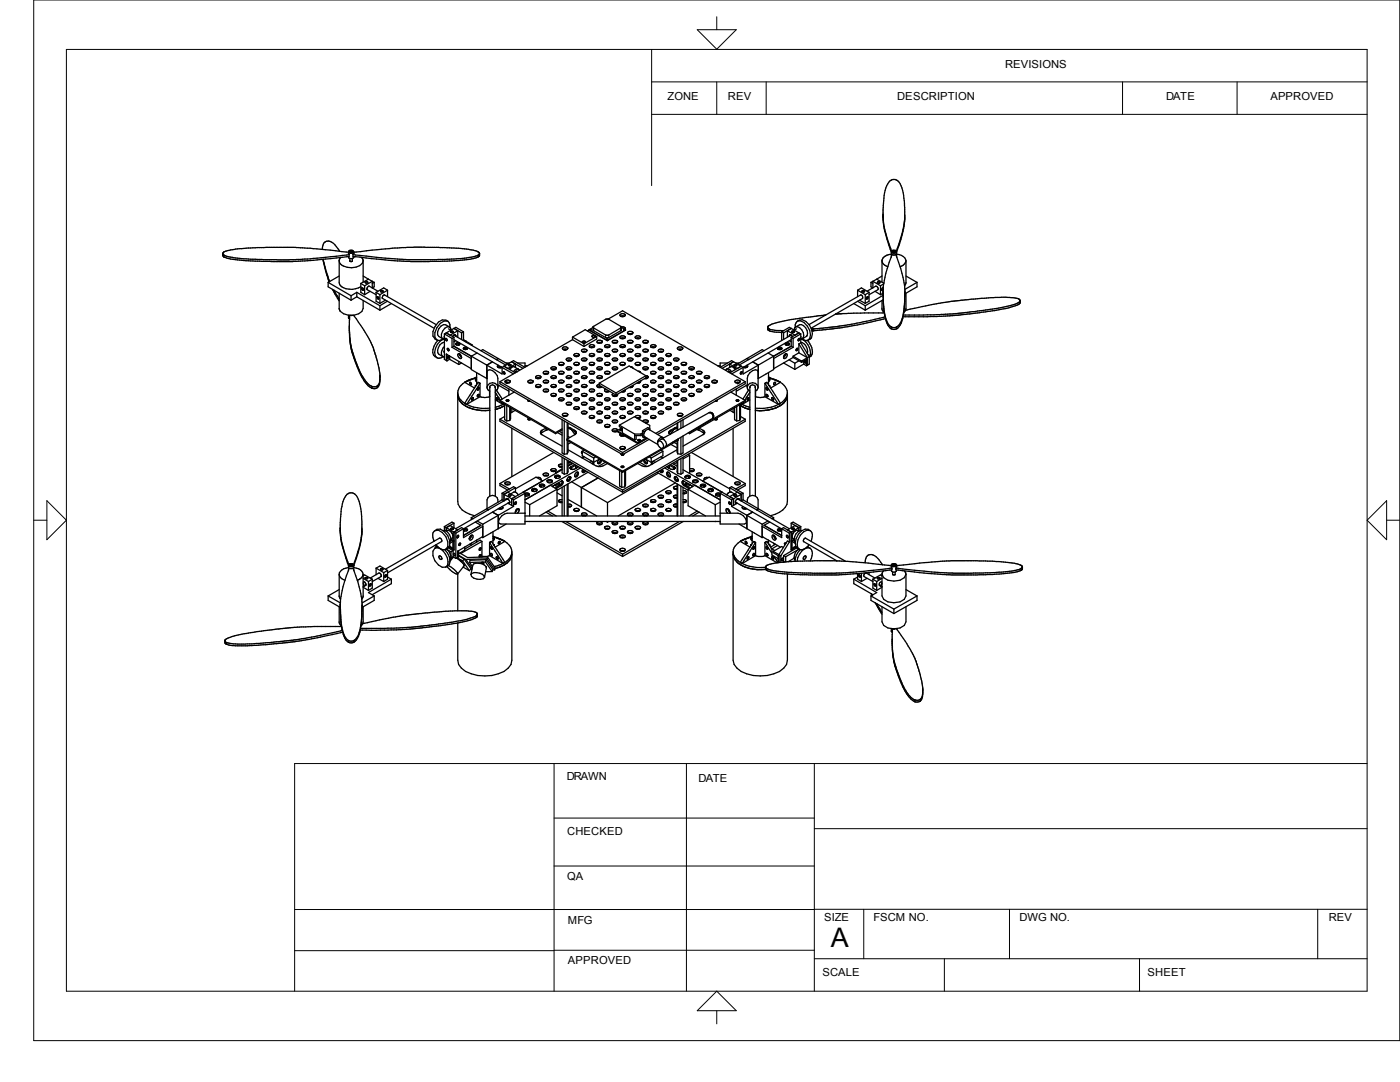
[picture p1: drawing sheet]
<svg xmlns="http://www.w3.org/2000/svg" width="279mm" height="216mm" viewBox="0 0 279 216" stroke-linecap="round" stroke-linejoin="round" font-family="sans-serif">
<defs><g id="words">
<text font-size="5.4" x="165.8" y="189">A</text>
<g font-size="2.2">
<text x="200.6" y="13.6">REVISIONS</text>
<text x="133.2" y="19.9">ZONE</text>
<text x="145.3" y="19.9">REV</text>
<text x="179.1" y="19.9">DESCRIPTION</text>
<text x="232.7" y="19.9">DATE</text>
<text x="253.5" y="19.9">APPROVED</text>
<text x="113.1" y="155.7">DRAWN</text>
<text x="139.4" y="156">DATE</text>
<text x="113.2" y="166.6">CHECKED</text>
<text x="113.2" y="175.7">QA</text>
<text x="113.3" y="184.4">MFG</text>
<text x="164.5" y="183.8">SIZE</text>
<text x="174.3" y="183.8">FSCM NO.</text>
<text x="203.5" y="183.8">DWG NO.</text>
<text x="265.2" y="183.8">REV</text>
<text x="113.3" y="192.4">APPROVED</text>
<text x="164.1" y="194.8">SCALE</text>
<text x="229" y="194.8">SHEET</text>
</g>
</g></defs>
<g fill="none" stroke="#000" stroke-width=".25">
<path d="M44.4 50.6a3.1 3.1 0 0 0 2.3 .8l3.3 .3 7.7 .2a102.2 102.2 0 0 0 12-1.1M44.7 50.9v.4M64.3 49.8a1.55 1.55 0 0 1 .9-1.7l.8 .1a4.3 4.3 0 0 1 1.7 1.9h.1M64.4 51.8l1.3 4.5M64.5 51.7l.5 2.2 .8 2.3M65.5 56.3v.9l4.6 2.7M65.5 56.3l4.6 2.7M66.3 57.7l1.4 2.3M66.6 57.9l1.1 1.8M67.7 58.5v3.1l.1 .4a2.11 2.11 0 0 0 1.8 .9M67.7 55.1l-2.2 1.2M67.7 52l.1 .5a3 3 0 0 0 4.5 0l.2-.5"/>
<path d="M68 51.4l-.3 .5v4.4a1.76 1.76 0 0 0 2 1.4 3.9 3.9 0 0 0 2.3-.5M69.6 51.2a.54 .54 0 0 0 .5 .4 .54 .54 0 0 0 .5-.4M69.6 50.7v.1M69.7 50.8v.4l-1.4 .2-5.7 .5-4.2 .3-9.3-.2-3.1-.3-1.3-.4M69.7 50.8l-.1-.6a.58 .58 0 0 1 .5-.3 .58 .58 0 0 1 .5 .3v.5l-.2 .1M69.8 51.6v.5M69.8 50.2l.3-.1 .2 .2-.4 .1zM69.8 50.3l.2 .1M69.8 52.1h.1M70.1 59v.9M70.3 51.6v.5h-.5M70.4 50.8v.4a102.9 102.9 0 0 0 11.3 1h3.9l5.9-.2 2.3-.3 1.7-.5"/>
<path d="M70.4 50.8l6.5 .7 4.3 .3h7.6a22.1 22.1 0 0 0 6.7-.9M71.2 58.3v.9M71.2 58.3l-1.1 .7M71.2 59.2l-1.1 .7M71.2 58.3l4.6 2.7M71.2 59.2l4.6 2.7M72 56.6l.8 .4M72 56.6v1.7l.8 .5M72.1 51.4l.4 .5v4.4M72.2 57.5a.28 .28 0 0 1 .3 .1 .28 .28 0 0 1 0 .3l-.3-.2zM72.5 59.9v1.7l-.3 .5-.6 .5-1 .3M72.5 55.1l1 .6"/>
<path d="M72.8 57v1.8M72.9 56.3l.1-.1 .4 .1-.2 .2zM73.3 56.3h.1M73.5 55.7l1.2 .6M73.5 55.7l-1.5 .9M73.9 58.1l-1.1 .7M74.7 56.3v.9l-.4 .2v-1.3l-1.5 .9M74.7 56.3l-.4 .3M75.1 58.3v1.8l.7 .4M75.1 58.3l.7 .5M75.2 59.3a.26 .26 0 0 1 .4 0 .26 .26 0 0 1-.1 .4zM75.4 58.1l-1.7-1a.53 .53 0 0 0-.5 .6l1.9 1.1"/>
<path d="M75.8 58.8v1.7M76 58h.4l.1 .1-.3 .2-.3-.1zM76.9 59.9l-1.1 .6M77.3 57.9l-1.5 .9M77.3 57.9v1.3M77.3 57.9l-.7-.5-1.5 .9M95.5 51.2l.2-.2a.89 .89 0 0 0-1-1l-3.2-.5-8.9-.2a107.6 107.6 0 0 0-12 1l-.7 .2a2.2 2.2 0 0 0-1.7-.3l-6.3-.7-3-.1h-7.5a22.3 22.3 0 0 0-6.7 .8l-.3 .3v.5l.3 .3M95.5 50.9v.3M95.7 50.5v.1M95.7 50.7l-.2 .2M171.2 57.9l1.5 .9M171.2 57.9v1.3"/>
<path d="M171.2 57.9l.7-.5 1.5 .9M171.5 59.9l1.2 .6M172 58h.5a.23 .23 0 0 1-.2 .3 .23 .23 0 0 1-.3-.3zM172.7 58.8v1.7M172.9 59.4l.3-.2-.1 .4-.1 .1zM173 58.1l1.8-1 .4 .3v.4l-1.8 1M173.4 58.3v1.8l-.7 .4M173.4 58.3l-.7 .5M173.8 56.3v.9l.4 .2M173.8 56.3l.4 .3M174.6 58.1l1.1 .7M175 55.7l-1.2 .6"/>
<path d="M175 55.7l1.4 .8M175.1 56.3h.5v.1l-.3 .1-.2-.1zM175.7 57l-1.5-.9v1.3M175.7 57v1.8M176 59.9v1.8l.4 .7M176 55.1l-1 .6M176 52l.3 .7 .9 .5M176.2 43.4a19.5 19.5 0 0 0 1.7 6.7M176.2 58.7l.1 1.8M176.2 58.5l-.5 .3M176.2 58.9l-3.5 2.1M176.3 57.4l-.2 .1-.2 .3 .2 .1 .2-.2"/>
<path d="M176.3 59.8l-3.6 2.1M176.4 56.6l-.7 .4M177.9 50.3l-.2-.5a19.2 19.2 0 0 1-1.5-6l.1-2.4a8.3 8.3 0 0 1 1.3-5.3 1.39 1.39 0 0 1 2.2 1 12.7 12.7 0 0 1 .8 4.3l-.1 3a23.3 23.3 0 0 1-1.6 5.9M177.9 50.7l-1.3 .4-.3 .3-.3 .5v4.4M177.9 50.2v1.1M177.9 50.2a.62 .62 0 0 0 1 0M177.9 50.1a.66 .66 0 0 1 1 .1M177.9 50.1v.1M178.2 50.2h-.1M178.3 50.1l-.1 .1M178.4 50.1l.2 .1M178.4 50.1h-.1"/>
<path d="M178.4 50.1l-.2 .1M178.4 50.1h.1M178.6 50.1v.1M178.6 50.2l-.1 .2-.4-.2M178.9 50.2v1M178.9 50.7a1.87 1.87 0 0 1 1.9 1.3M180.6 43.7a24.2 24.2 0 0 1-1.7 6.4M180.6 57.7v-.2a22.8 22.8 0 0 0-1.8-6.7h-.8a19.6 19.6 0 0 0-1.7 8.6M180.6 57.7v1.8M180.6 58.8a14.6 14.6 0 0 1-.9 6.1l-.8 .7M180.8 52v4.5l-.3 .5M180.8 58.5v3.1l-.4 .7"/>
<path d="M180.8 55.1l2.2 1.2M180.8 52l-.3 .7-.9 .5M183 56.3v.9l-2.4 1.4M183 56.3l-2.4 1.4M69.6 62.9h1M69.6 62.9v.6l.2 .1M69.7 65.9l.1 2.3 .4 1.7 1.1 3.1 1.1 2.2a4.9 4.9 0 0 0 1.9 1.9M69.8 67l.1 1.4M69.8 62.9v3.8M69.8 62.9h.6M69.9 68.4l.3 1.8 1.6 4.1 1.2 2.1 .4 .6 .9 .5M70.6 62.9a25.5 25.5 0 0 1 4 6.9l.6 2a13.1 13.1 0 0 1 .5 4.9l-.4 .6"/>
<path d="M70.6 62.9h.1M74.3 77.1v.4M75.3 77l-.3 .2-.7-.1M75.3 77v.3M75.3 77.3l-.5 .3-.5-.1M75.8 61v.9M75.8 75.7l-.1 .6-.4 .7M77.3 60.1l-1.5 .9M78.1 60.6l-2.3 1.3M87 64.8l-10.2-5.9a.45 .45 0 0 0-.4 .2 .45 .45 0 0 0 0 .5l10.2 5.9M87.4 67.9a2.96 2.96 0 0 0-.9 3l.7 .5M88.3 67.6h.1"/>
<path d="M88.4 67.6h.3M88.4 71.2h.3M88.4 67.6l-.6 .3h-.6M88.4 71.2l-.9 .3-.3-.1M88.5 67.6a3 3 0 0 0-1.6 3.4l.3 .4M88.6 67.2l.1 .1M88.7 66.6v5.1l.4 .2M88.7 66.6l1.5 .9M88.7 70.1v.2M88.7 68.3a1.69 1.69 0 0 0-1.1 2.4l.7 .4M88.7 69.1a1.43 1.43 0 0 0-.3 2.1M88.9 67.5l.3 .2v.3l-.2-.1z"/>
<path d="M89.1 70.7v1.2M89.1 70.7h.1v1.3M89.1 66.4l-.4 .2M89.1 70.7l5 2.9M89.1 71.9l.1 .1M89.1 66.4l1.5 .9M89.3 69.5l.3 .2v.3l-.2-.1zM89.4 64.1l.4 .7v.5M89.4 64.1h-.8a3.2 3.2 0 0 0-1.8 3.2l.4 .6M89.4 64.1l-.4-.2-.7-.1a3.2 3.2 0 0 0-1.9 3.3l.4 .5 .4 .3M89.4 71.1l.2-.1 .1 .2-.2 .2-.2 .1zM89.5 71.1l-.2 .3"/>
<path d="M89.5 71v.1M89.7 65.2l.3 .7-.5-.3M89.7 65.2l-.8-.4a1.59 1.59 0 0 0-1.6 2l.3 .3 .7 .5M89.7 65.2a1.59 1.59 0 0 0-1.6 2l.2 .4M89.7 71.7l1.9 1M89.7 71.1v.6l-.5 .3M90 66.1h.4a.23 .23 0 0 1-.2 .3 .23 .23 0 0 1-.2-.3zM90.2 69.3l3.9 2.2M90.2 67.5v1.8M90.6 66.9h.1M90.6 69.1l-.4 .2M90.6 65.5l1.5 .9"/>
<path d="M90.6 65.5l-1.5 .9M90.6 67.3v1.8M90.6 65.5l.4-.2 1.5 .9M90.6 67.8l9.6 5.5M90.6 69.1l3.5 2M90.6 67.3l-.4 .2M90.6 65.5l.8 .5M90.7 66.9l10.3 6M90.7 66.9h.1M90.8 66.8l.1 .2M90.8 66.9h.1M90.9 66.9l.1 .2"/>
<path d="M90.9 66.9l-.1-.1-.5 .3M90.9 66.9l.1 .1M90.9 68l-.3 .2M91 68.7l.6 .2M91 68.7l.2-.1 .5 .1M91.4 66l-1.6 .9-.7-.5M91.4 66v1.3M91.4 78.4v21.6a3.1 3.1 0 0 0 2.4 2.6l.9 .3M91.4 78.4v.4a2.57 2.57 0 0 0 1.4 1.7M91.5 70.6l.5 .3 .1 .6a.58 .58 0 0 1-.6-.3 .58 .58 0 0 1 0-.6zM91.6 72.1v.6M91.7 70.6l.4 .7"/>
<path d="M91.7 68.7l-.1 .2M91.8 68.6a.45 .45 0 0 0-.5-.2 .45 .45 0 0 0-.3 .3M91.8 68.6l-.1 .1M91.8 68.6h.1M92.1 66.4v1.3M92.1 72.4l-.5 .3M92.5 69.6l.2-.1 .6 .1M92.5 69.6a.38 .38 0 0 1 .4-.3 .38 .38 0 0 1 .4 .3M92.5 67.8l.5 .3M92.5 66.2v1.7M92.5 69.6l.6 .1M92.5 67.9l.5 .2"/>
<path d="M92.5 66.2l-.4 .2M92.8 76.3l1.9 1.1M92.8 76.3l-.5 .3a2.3 2.3 0 0 0-.9 1.8M93 76.1h.1M93 76.2l-.2 .1M93 68.1l-.1 .1M93 68.1l1.2 .7M93.1 69.7h.1M93.2 69.6h.1M93.2 69.6l-.1 .1M93.2 69.4h.1M93.3 69.6l-.2 .1"/>
<path d="M93.8 76.3l.2 .1 .1 .4-.3-.2zM93.8 75.8l-.5 .2M93.8 75.8l-1 .5M94.1 71.1l3.1 1.8M94.1 71.1v2.6l3.1 1.8M94.1 79.5l.2-.2 .2 .1-.3 .4zM94.1 75.6l-.3 .2M94.2 68.8h-.1M94.2 68.8v.1M95 76.9l-.1 .2M95.1 74.3v2.5M95.1 75.7h-.2l.2 .4"/>
<path d="M95.1 75.2l-1.3 .6M95.1 75.3l-2.1 .9M95.2 70.4l-1.1 .7M95.3 77.5l.2-.2 .1 .1-.2 .5-.2-.1zM95.3 78.8l.3-.1-.2 .5-.2-.1zM95.4 77.8v.1M95.8 79.2l1 .1 .9-.1M95.8 76.5l-.4-.2-2.6 4.2M95.8 76.5l-2.7 4.2M95.8 79.2l-2.7 1.5M95.8 76.5v2.7M96 70l.4-.2 4.9 2.8"/>
<path d="M97.2 72.9l3 1.7v-1.3M97.2 72.9v2.6M97.2 75.5v.1M97.2 77.3a1.1 1.1 0 0 1 1.1-.9 1.1 1.1 0 0 1 1.1 .9M97.7 78v1.2M97.7 79.2h.1M97.7 77.2v21.8M98.3 72.2l-1.1 .7M98.8 77.2v21.8M98.8 77.3a.55 .55 0 0 0-.5-.5 .55 .55 0 0 0-.6 .5M98.8 78.3l1.1 1.5M98.8 79.8l1.6 .9"/>
<path d="M99 79.4h.3l.1 .4zM99.1 77.9l.2-.3a3.5 3.5 0 0 0-.5-3.2l-.5-.4-.6-.2-.3 .1-.2 .3v3.2l.1 .3 .4 .3M99.1 77.9l-.3 .1M99.1 77.9l1.1 1.7M99.4 76.8l2.2 1.3M99.4 72.9l-.1 .3 .1 .1M99.4 73.3h.8M99.4 71.5l-.3 .3M99.6 73.2l-.2 .1M99.6 77l-.2 .1M99.8 76.2v.4l24.4 14.1M99.8 79.9v.2l11.1 6.4"/>
<path d="M99.8 79.9l11.1 6.4M99.8 76.2l24.4 14.1M99.8 73.2h.2M99.8 73.2h-.2M100.2 73.3l2.2 1.3M100.4 74.3l.2-.1 .2 .4h-.3zM100.6 73.1l2.2 1.3M100.6 73.1l-.4 .2M100.9 75.9h.6l.4 .3M100.9 75.9l.2 .6M100.9 76.4h.8M100.9 75.9l-.1 .3v.1l.5 .2"/>
<path d="M101 79.9l.4-.1 .2 .2-.4 .1zM101 72.4h.7M101.2 76.3l.1 .2M101.5 72.8l.2-.1 .3 .2-.3 .1zM101.6 77.6v1.3M101.8 76.1h.1M101.9 76.2l-.6 .3M102.1 72.2l.4-.2 2.2 1.3M102.1 72.2l2.3 1.3M102.1 72.2l-1.5 .9M102.1 72.2l.8 .4M102.2 73.3l-.5 .4"/>
<path d="M102.6 78.2l-2.8 1.7M102.9 72.6l-1.6 .9-.7-.4M102.9 72.6v.7M103.2 74.2l-.2-.1-.2 .2M103.3 72.4h1.5v.8M103.4 73.7h-.4l-.5 .5M103.4 73.7l.2 .2M103.4 73.7l-1-.5-.7 .5M104.8 73h.5M105.4 76a.66 .66 0 0 1 1 .2 .57 .57 0 0 1-.5 .3 .57 .57 0 0 1-.5-.5zM105.4 79.8v.2l.3 .1M105.6 80l-.1 .1"/>
<path d="M106 76.3l-.3 .2M106 76.3l-.5 .1M106 76.3l.3 .1M106.9 75.1a.49 .49 0 0 1 .6-.2 .49 .49 0 0 1 .4 .5l-.2 .1a.6 .6 0 0 1-.8-.2zM107 77.3h.8M107 76.8a.58 .58 0 0 1 .9 .2 .62 .62 0 0 1-1 0zM107.3 75.4h.3M107.3 75.4l-.3 .1M107.3 75.4l.1 .1M107.6 75.4l.2 .1M107.6 75.4l-.3 .2M108.5 74.3a.71 .71 0 0 1 1 0v.1a.62 .62 0 0 1-1.1 0z"/>
<path d="M108.5 76a.54 .54 0 0 1 .5-.2 .54 .54 0 0 1 .4 .5 .53 .53 0 0 1-.5 .2 .53 .53 0 0 1-.4-.5zM108.5 77.7h.8l.2 .2a.58 .58 0 0 1-.6 .3 .58 .58 0 0 1-.5-.3zM108.5 78.1h.8M108.5 76.4h.8M109.1 74.5l-.6 .1M109.1 74.5l-.3 .2M109.1 74.5l.2 .1M109.3 75.9h.1M109.3 74.2h.1M109.4 76h.1M110 73.4a.73 .73 0 0 1 .9-.1l.1 .1a.51 .51 0 0 1-.5 .4 .51 .51 0 0 1-.5-.4zM110 75.1a.53 .53 0 0 1 .6-.2 .53 .53 0 0 1 .4 .5l-.3 .1a.6 .6 0 0 1-.8-.2z"/>
<path d="M110 76.9a.53 .53 0 0 1 .6-.2 .53 .53 0 0 1 .4 .5 .53 .53 0 0 1-.6 .2 .53 .53 0 0 1-.4-.5zM110 78.7l.5-.2 .5 .2a.51 .51 0 0 1-.5 .4 .51 .51 0 0 1-.5-.4zM110.1 77.3h.8M110.1 79l.4-.1 .4 .1M110.1 75.5h.8M110.6 73.6l-.5 .1M110.6 73.6l.3 .1M110.6 73.6l-.3 .2M111 73.3v.1M111 75.1h.1M111 76.9h.1M111.5 76a.66 .66 0 0 1 1.1 .2 .57 .57 0 0 1-.6 .3 .57 .57 0 0 1-.5-.5z"/>
<path d="M111.5 72.5a.75 .75 0 0 1 1 0 .51 .51 0 0 1-.5 .5 .51 .51 0 0 1-.5-.5zM111.5 77.8l.5-.2 .4 .1 .2 .2a.56 .56 0 0 1-.6 .3 .56 .56 0 0 1-.5-.4zM111.5 74.3a.75 .75 0 0 1 1 0 .51 .51 0 0 1-.5 .4 .51 .51 0 0 1-.5-.4zM111.5 79.5a.75 .75 0 0 1 1 0 .51 .51 0 0 1-.5 .5 .51 .51 0 0 1-.5-.5zM111.6 78.1h.8M111.6 79.9h.8M111.6 76.4h.8M111.6 74.6h.8M112.1 72.8h-.5M112.1 72.8h.3M112.2 72.8v.1M112.3 69.4a.75 .75 0 0 1 1 0 .51 .51 0 0 1-.5 .4 .51 .51 0 0 1-.5-.4z"/>
<path d="M112.3 72.8v.1M112.4 69.7h.8M112.4 74.2h.1M112.4 79.5h.1M112.5 77.8v.1M112.6 69.8h.3M113 78.7a.64 .64 0 0 1 1.1 .1 .55 .55 0 0 1-.6 .3 .55 .55 0 0 1-.5-.4zM113 75.1a.51 .51 0 0 1 .6-.2 .51 .51 0 0 1 .4 .5l-.2 .1a.51 .51 0 0 1-.8-.4zM113 73.4a.76 .76 0 0 1 1-.1v.1a.51 .51 0 0 1-.5 .5 .51 .51 0 0 1-.5-.5zM113 71.6a.69 .69 0 0 1 1.1 .1 .56 .56 0 0 1-.6 .4 .56 .56 0 0 1-.5-.5zM113 76.9l.5-.2 .4 .1 .2 .2a.56 .56 0 0 1-.6 .3 .56 .56 0 0 1-.5-.4zM113.2 77.3h.7"/>
<path d="M113.2 79l.3-.1 .4 .1M113.2 73.7h.7M113.2 75.5h.7M113.3 69.4v.1M113.4 71.9v.1M113.4 73.7v.1M113.7 71.9l.2 .1M113.7 71.9l-.5 .1M113.7 71.9l-.3 .2M114 71.6v.1M114 76.9v.1M114.3 67.8l2.2 1.3"/>
<path d="M114.3 67.8l-14.5 8.4M114.3 67.3v.5M114.3 67.3l2.2 1.3M114.6 76a.66 .66 0 0 1 1 .2 .57 .57 0 0 1-.6 .3 .57 .57 0 0 1-.4-.5zM114.6 72.5a.73 .73 0 0 1 .8-.1l.2 .1a.51 .51 0 0 1-.6 .5 .51 .51 0 0 1-.4-.5zM114.6 74.3a.76 .76 0 0 1 .9-.1l.1 .1a.52 .52 0 0 1-.6 .4 .52 .52 0 0 1-.4-.4zM114.6 79.5a.76 .76 0 0 1 .9 0l.1 .1a.51 .51 0 0 1-.6 .4 .51 .51 0 0 1-.4-.5zM114.7 77.7l.4-.1 .5 .2a.51 .51 0 0 1-.5 .5 .51 .51 0 0 1-.5-.5zM114.7 72.8h.7M114.7 79.9h.7M114.7 78.1h.7M114.7 70.6l.4-.1 .5 .2a.51 .51 0 0 1-.5 .5 .51 .51 0 0 1-.5-.5z"/>
<path d="M114.7 76.4h.7M114.7 74.6h.7M115.2 71l-.5 .1M115.2 71l-.3 .2M115.2 71l.2 .1M115.5 72.5h.1M115.6 77.8v.1M115.6 70.8v.1M115.6 76.1v.1M116.1 69.8l.5-.2 .5 .3a.55 .55 0 0 1-.5 .4 .55 .55 0 0 1-.5-.5zM116.1 71.6l.5-.2 .5 .3a.55 .55 0 0 1-.5 .4 .55 .55 0 0 1-.5-.5zM116.1 73.4a.76 .76 0 0 1 1-.1v.1a.54 .54 0 0 1-.5 .4 .54 .54 0 0 1-.5-.4z"/>
<path d="M116.1 75.1a.66 .66 0 0 1 1 .2 .66 .66 0 0 1-1.1 0zM116.1 76.9l.5-.2 .5 .3a.55 .55 0 0 1-.5 .3 .55 .55 0 0 1-.5-.4zM116.1 78.7a.73 .73 0 0 1 1 .1 .55 .55 0 0 1-.5 .3 .55 .55 0 0 1-.5-.4zM116.2 77.3h.8M116.2 79l.4-.1 .4 .1M116.2 73.7h.8M116.2 68.2l.3-.2 .3 .2-.1 .2h-.3zM116.2 75.5h.8M116.2 72l.4-.2 .4 .2M116.2 70.2h.8M116.5 68.6v.5M116.7 70.1l-.2 .2"/>
<path d="M117.6 65.9l-.4 .1M117.6 65.8l3.6 2.1M117.6 65.9l3.6 2.1M117.6 65.8v.1M117.6 69a.62 .62 0 0 1 1.1 .1 .62 .62 0 0 1-1.1 0zM117.6 76a.62 .62 0 0 1 1.1 .2 .62 .62 0 0 1-1.1 0zM117.6 72.5l.1-.1a.73 .73 0 0 1 1 .1v.1a.58 .58 0 0 1-.6 .3 .58 .58 0 0 1-.5-.3zM117.6 74.3l.3-.2h.4l.4 .3a.62 .62 0 0 1-1.1 0zM117.6 65.8h.3M117.6 79.5l.3-.1h.4l.4 .3a.58 .58 0 0 1-.6 .3 .58 .58 0 0 1-.5-.3zM117.6 65.8l.2 .1 .1-.1M117.7 77.7l.4-.1 .6 .3a.52 .52 0 0 1-.6 .3 .52 .52 0 0 1-.5-.4z"/>
<path d="M117.7 72.8h.8M117.7 79.9h.8M117.7 71.1h.8M117.7 78.1h.8M117.7 70.6l.4-.1 .6 .3a.52 .52 0 0 1-.6 .4 .52 .52 0 0 1-.5-.5zM117.7 76.4h.8M117.7 74.6h.8M117.8 65.8h-.1M117.9 65.8h-.3M117.9 65.8h.1M118.2 67.1l.4-.2 .2 .2-.4 .2-.2-.1zM118.3 69.2l.2 .1"/>
<path d="M118.3 69.2l-.6 .1M118.3 69.2l-.3 .2M118.4 65.4l2.8 1.5 2.8-1.5M118.4 65.3l-.8 .5M118.6 72.5h.1M119.1 67.1l-2.6 1.5M119.1 67.1v.5l-2.6 1.5M119.1 67.1l-2.3-1.3-2.5 1.5M119.2 68.1a.71 .71 0 0 1 1 0v.1a.62 .62 0 0 1-1.1 0zM119.2 73.4a.71 .71 0 0 1 1 0v.1a.58 .58 0 0 1-.5 .3 .58 .58 0 0 1-.6-.3zM119.2 75.1a.62 .62 0 0 1 1 .2 .62 .62 0 0 1-1.1 0zM119.2 78.7l.4-.2 .5 .1 .1 .2a.58 .58 0 0 1-.5 .3 .58 .58 0 0 1-.6-.3z"/>
<path d="M119.3 77.3h.8M119.3 69.7l.3-.1 .5 .1 .1 .2a.52 .52 0 0 1-.5 .4 .52 .52 0 0 1-.5-.5zM119.3 71.5a.73 .73 0 0 1 .9 .2 .58 .58 0 0 1-.5 .4 .58 .58 0 0 1-.6-.4zM119.3 79l.3-.1 .5 .1M119.3 73.7h.8M119.3 70.2h.8M119.3 75.5h.8M119.3 72l.3-.2 .5 .2M119.6 76.7l-.4 .2a.51 .51 0 0 0 .3 .5 .51 .51 0 0 0 .6-.2M119.6 76.5l3.3 1.9M119.6 76.5v.4l3.3 1.9M119.8 68.3l-.5 .1"/>
<path d="M119.8 68.3l.3 .1M119.8 68.3l-.3 .2M120.1 68v.1M120.1 71.6h.1M120.1 73.3v.1M120.1 75.1h.1M120.7 69a.62 .62 0 0 1 1 .1 .54 .54 0 0 1-.5 .3 .54 .54 0 0 1-.5-.4zM120.7 70.7l.5-.2 .5 .2a.49 .49 0 0 1-.5 .5 .49 .49 0 0 1-.5-.5zM120.7 72.5a.71 .71 0 0 1 1 0 .51 .51 0 0 1-.5 .4 .51 .51 0 0 1-.5-.4zM120.7 74.3a.81 .81 0 0 1 1-.1v.2a.54 .54 0 0 1-.5 .3 .54 .54 0 0 1-.5-.4zM120.7 79.5a.81 .81 0 0 1 1 0 .49 .49 0 0 1-.5 .5 .49 .49 0 0 1-.5-.5zM120.7 77.8h.1"/>
<path d="M120.8 72.8h.8M120.8 79.9h.8M120.8 71.1h.8M120.8 78.1h.8M120.8 74.6h.8M120.8 69.3h.8M120.9 77.6l-.3 .3 .2 .2M121 67.8l.2 .1 .1-.2-.3 .1M121 67.7h.3M121 67.7v.1M121.2 67.9v.1M121.4 63.7l2.8-1.7 24.5 14.2"/>
<path d="M121.4 63.7h-.5l-2.5 1.5v.8l2.7 1.4h.4l2.4-1.4M121.4 63.7l2.5 1.5M121.6 78.1l-.4 .1-.4-.1M121.7 74.3h.1M121.7 79.5v.1M121.7 69h.1M121.7 70.7v.1M122.2 68.1a.75 .75 0 0 1 1 0 .51 .51 0 0 1-.5 .4 .51 .51 0 0 1-.5-.4zM122.2 73.4a.76 .76 0 0 1 1-.1v.1a.51 .51 0 0 1-.5 .5 .51 .51 0 0 1-.5-.5zM122.2 69.8a.66 .66 0 0 1 1.1 .2 .57 .57 0 0 1-.6 .3 .57 .57 0 0 1-.5-.5zM122.2 71.6l.5-.2 .5 .3a.52 .52 0 0 1-.5 .4 .52 .52 0 0 1-.5-.5zM122.3 68.4h.8"/>
<path d="M122.3 79l.4-.1 .4 .1M122.3 73.7h.8M122.3 72l.4-.2 .4 .2M122.3 70.2h.8M122.4 78.5l-.2 .2a.54 .54 0 0 0 .5 .5 .54 .54 0 0 0 .6-.4l-.1-.1M122.9 78.4v.4M123.2 71.6v.1M123.7 67.2a.71 .71 0 0 1 1.1 .1 .66 .66 0 0 1-1.1 0zM123.7 62.8a.64 .64 0 0 1 1.1 .1 .57 .57 0 0 1-.6 .3 .57 .57 0 0 1-.5-.4zM123.7 72.5a.73 .73 0 0 1 .9-.1l.2 .1a.51 .51 0 0 1-.6 .5 .51 .51 0 0 1-.5-.5zM123.7 69a.51 .51 0 0 1 .7-.3 .51 .51 0 0 1 .3 .6h-.2a.6 .6 0 0 1-.8-.2zM123.7 79.5a.76 .76 0 0 1 1 0l.1 .1a.51 .51 0 0 1-.6 .4 .51 .51 0 0 1-.5-.5z"/>
<path d="M123.9 70.6l.3-.1 .6 .2a.51 .51 0 0 1-.6 .5 .51 .51 0 0 1-.5-.5zM123.9 63.1h.7M123.9 72.8h.7M123.9 79.9h.7M123.9 71.1h.7M123.9 67.5h.7M123.9 65.2h.1M123.9 66h.1M124 65.2h.1M124 65.3h.6l.2 .2-.1 .2M124 65.2v.8M124 65.3l.8 .5"/>
<path d="M124.1 69.2l.3 .1M124.1 69.2l-.2 .1M124.1 69.2h.3M124.3 78.1h.3M124.4 69.2v.1M124.4 69.2l.2 .1M124.4 69.3h.1M124.5 65.8l.2-.1v.2h-.2M124.5 65.8v.1M124.5 65.9h.1M124.5 65.8h.2M124.5 78.1h.1"/>
<path d="M124.5 65.8h.1M124.6 65.8h.1M124.7 67.1h.1M124.8 67.2h.1M124.8 72.5h.1M124.8 77.8v.1M124.8 77.9l-.3 .3h-.5M124.8 70.8v.1M124.8 65.8l-3.6 2.1M124.8 65.8l-3.6 2.2M125.3 78.7a.64 .64 0 0 1 1 .1 .55 .55 0 0 1-.6 .3 .55 .55 0 0 1-.4-.4zM125.3 68.1a.77 .77 0 0 1 .9-.1l.1 .2a.66 .66 0 0 1-1.1 0z"/>
<path d="M125.3 66.3a.75 .75 0 0 1 1 0 .51 .51 0 0 1-.5 .5 .51 .51 0 0 1-.5-.5zM125.3 71.6a.69 .69 0 0 1 1 .1 .56 .56 0 0 1-.5 .4 .56 .56 0 0 1-.5-.5zM125.4 69.7a.58 .58 0 0 1 .9 .3 .57 .57 0 0 1-.5 .3 .57 .57 0 0 1-.5-.5zM125.4 68.4h.8M125.4 79l.4-.1 .4 .1M125.4 72l.4-.2 .4 .2M125.4 70.2h.8M125.6 66.6l.3 .1M125.6 66.6h.6M125.6 66.6h-.2M125.9 73.2l.3 .1M125.9 77.2h.2"/>
<path d="M126.1 77.2l.1 .1M126.2 73.4h.1M126.2 73.3v.1M126.3 76.9a.37 .37 0 0 1-.1 .4 .37 .37 0 0 1-.5 0h-.1M126.3 68.1h.1M126.3 71.6v.1M126.8 70.7l.5-.2 .5 .2a.52 .52 0 0 1-.5 .5 .52 .52 0 0 1-.5-.5zM126.8 72.5a.75 .75 0 0 1 1 0 .51 .51 0 0 1-.5 .4 .51 .51 0 0 1-.5-.4zM126.8 69a.66 .66 0 0 1 1 .1 .66 .66 0 0 1-1.1 0zM126.8 77.8l.5-.2 .5 .2a.52 .52 0 0 1-.5 .4 .52 .52 0 0 1-.5-.4zM126.8 79.5a.76 .76 0 0 1 1 0 .51 .51 0 0 1-.5 .5 .51 .51 0 0 1-.5-.5zM126.9 69.3h.8"/>
<path d="M126.9 72.8h.8M126.9 79.9h.8M126.9 71.1h.8M126.9 78.1h.8M127.2 67.4l.3 .2M127.2 67.4l.5 .1M127.2 67.4l-.3 .1M127.4 76.3l.3 .1M127.4 74.1l.4 .2M127.6 74.1h.1M127.7 67.1h.1M127.8 67.2a.52 .52 0 0 1-.5 .4 .52 .52 0 0 1-.5-.4 .71 .71 0 0 1 1 .1"/>
<path d="M127.8 77.9h.1M127.8 76v.2l-.2 .2-.5 .1M127.8 79.6h.1M127.8 70.8h.1M127.8 69h.1M127.8 72.5v.1M128.3 78.7a.73 .73 0 0 1 1.1 .1 .55 .55 0 0 1-.6 .3 .55 .55 0 0 1-.5-.4zM128.3 69.8l.5-.2 .6 .3a.55 .55 0 0 1-.6 .4 .55 .55 0 0 1-.5-.5zM128.3 68.1a.75 .75 0 0 1 1.1 0 .55 .55 0 0 1-.6 .4 .55 .55 0 0 1-.5-.4zM128.3 71.6l.5-.2 .6 .3a.55 .55 0 0 1-.6 .4 .55 .55 0 0 1-.5-.5zM128.3 73.4a.75 .75 0 0 1 1.1 0 .54 .54 0 0 1-.6 .4 .54 .54 0 0 1-.5-.4zM128.4 76.8l.4-.1 .6 .3a.55 .55 0 0 1-.6 .3 .55 .55 0 0 1-.5-.4z"/>
<path d="M128.4 70.2h.8M128.4 77.3h.8M128.4 72l.4-.2 .4 .2M128.4 79l.4-.1 .4 .1M128.4 73.7h.8M128.7 68.3l.5 .1M128.7 68.3l-.3 .1M128.7 68.3l.3 .2M128.9 75l-3.3-2-6 3.5M128.9 75.4l-6 3.4M128.9 75.4l.3 .1M128.9 75l.3 .1"/>
<path d="M128.9 75l-6 3.4M128.9 75v.4M129.1 75l.1 .1M129.2 68h.1M129.2 73.3h.1M129.2 75.1l.2 .1-.2 .2-.5 .2M129.9 69a.49 .49 0 0 1 .6-.3 .49 .49 0 0 1 .3 .6h-.2a.6 .6 0 0 1-.8-.2zM129.9 72.5a.71 .71 0 0 1 1 0v.1a.58 .58 0 0 1-.5 .3 .58 .58 0 0 1-.6-.3zM130 75.9a.61 .61 0 0 1 .9 .3 .62 .62 0 0 1-1.1 0zM130 79.5a.73 .73 0 0 1 .9 .1v.1a.58 .58 0 0 1-.5 .3 .58 .58 0 0 1-.6-.3zM130 74.2a.73 .73 0 0 1 .9 .1v.1a.62 .62 0 0 1-1.1 0zM130 70.6a.58 .58 0 0 1 .9 .3 .62 .62 0 0 1-1.1 0z"/>
<path d="M130 72.8h.7M130 79.9h.7M130 71.1h.7M130 77.7a.61 .61 0 0 1 .9 .2 .58 .58 0 0 1-.5 .3 .58 .58 0 0 1-.6-.3zM130 78.1h.7M130 76.4h.7M130 74.6h.7M130.2 69.2l.3 .2M130.2 69.2l.5 .1M130.2 69.2l-.2 .1M131.4 78.7l.5-.2 .4 .1 .1 .2a.58 .58 0 0 1-.5 .3 .58 .58 0 0 1-.5-.3zM131.4 73.4a.71 .71 0 0 1 1 0v.1a.58 .58 0 0 1-.5 .3 .58 .58 0 0 1-.5-.3z"/>
<path d="M131.4 75.1a.62 .62 0 0 1 1 .2 .62 .62 0 0 1-1 0zM131.4 76.9a.54 .54 0 0 1 .6-.2 .54 .54 0 0 1 .4 .5 .53 .53 0 0 1-.6 .2 .53 .53 0 0 1-.4-.5zM131.5 77.3h.8M131.5 69.7a.52 .52 0 0 1 .6-.1 .52 .52 0 0 1 .3 .4 .62 .62 0 0 1-1 0zM131.5 71.5a.53 .53 0 0 1 .9 .2 .58 .58 0 0 1-.5 .4 .58 .58 0 0 1-.5-.4zM131.5 79l.4-.1 .4 .1M131.5 75.5h.8M131.5 73.7h.8M131.5 72l.4-.2 .4 .2M131.7 70.1l.3 .2M131.7 70.1l.6 .1M131.7 70.1l-.2 .1"/>
<path d="M132.3 75.1h.1M132.4 73.3v.1M132.4 76.9h.1M132.9 77.8a.53 .53 0 0 1 .6-.2 .53 .53 0 0 1 .4 .5 .53 .53 0 0 1-.6 .2 .53 .53 0 0 1-.4-.5zM132.9 72.5a.73 .73 0 0 1 .9-.1l.1 .1a.51 .51 0 0 1-.5 .4 .51 .51 0 0 1-.5-.4zM132.9 70.7a.6 .6 0 0 1 1 .2 .54 .54 0 0 1-.5 .3 .54 .54 0 0 1-.5-.5zM132.9 76a.57 .57 0 0 1 .6-.2 .57 .57 0 0 1 .4 .4 .54 .54 0 0 1-.5 .3 .54 .54 0 0 1-.5-.5zM132.9 74.3a.76 .76 0 0 1 1-.1v.1a.52 .52 0 0 1-.5 .4 .52 .52 0 0 1-.5-.4zM132.9 79.5a.76 .76 0 0 1 1 0v.1a.51 .51 0 0 1-.5 .4 .51 .51 0 0 1-.5-.5zM133.1 78.1h.7M133.1 72.8h.7M133.1 79.9h.7"/>
<path d="M133.1 76.4h.7M133.1 74.6h.7M133.3 71l.5 .1M133.3 71l.3 .2M133.3 71l-.2 .1M133.9 77.8h.1M134.5 78.7a.73 .73 0 0 1 1 .1 .55 .55 0 0 1-.6 .3 .55 .55 0 0 1-.4-.4zM134.5 73.4a.76 .76 0 0 1 .9-.1l.1 .1a.51 .51 0 0 1-.5 .5 .51 .51 0 0 1-.5-.5zM134.5 75.1a.66 .66 0 0 1 1 .2 .66 .66 0 0 1-1.1 0zM134.5 76.9a.66 .66 0 0 1 1 .1 .57 .57 0 0 1-.6 .3 .57 .57 0 0 1-.4-.4zM134.5 71.6l.5-.2 .5 .2a.52 .52 0 0 1-.5 .5 .52 .52 0 0 1-.5-.5zM134.6 77.3h.7"/>
<path d="M134.6 79l.4-.1 .3 .1M134.6 75.5h.7M134.8 71.9l-.2 .1M134.8 71.9l.3 .2M134.8 71.9h.3M135.1 73.6l-.5 .1M135.1 71.9l.2 .1M135.1 73.6l.2 .1M135.1 71.9v.1M135.1 73.7v.1M135.2 69.4a.75 .75 0 0 1 1 0 .51 .51 0 0 1-.5 .5 .51 .51 0 0 1-.5-.5zM135.3 75.1h.1"/>
<path d="M135.3 69.7h.8M135.5 71.6v.1M135.6 69.8h.2M136 76a.66 .66 0 0 1 1 .2 .57 .57 0 0 1-.5 .3 .57 .57 0 0 1-.5-.5zM136 72.5a.73 .73 0 0 1 .9-.1l.1 .1a.51 .51 0 0 1-.5 .5 .51 .51 0 0 1-.5-.5zM136 77.8a.69 .69 0 0 1 1 .1 .56 .56 0 0 1-.5 .3 .56 .56 0 0 1-.5-.4zM136 74.3a.76 .76 0 0 1 .9-.1l.1 .1a.52 .52 0 0 1-.5 .4 .52 .52 0 0 1-.5-.4zM136 79.5a.76 .76 0 0 1 .9 0l.1 .1a.51 .51 0 0 1-.5 .4 .51 .51 0 0 1-.5-.5zM136.1 72.8h.8M136.1 79.9h.8M136.1 78.1h.8M136.1 76.4h.8"/>
<path d="M136.1 74.6h.8M136.1 72.8v.1M136.2 69.4h.1M136.3 72.8v.1M137 72.5h.1M137 77.8v.1M137 76.1v.1M137.5 78.7a.64 .64 0 0 1 1.1 .1 .55 .55 0 0 1-.6 .3 .55 .55 0 0 1-.5-.4zM137.5 75.1a.51 .51 0 0 1 .6-.2 .51 .51 0 0 1 .4 .5l-.2 .1a.51 .51 0 0 1-.8-.4zM137.5 73.4a.71 .71 0 0 1 1.1 0 .54 .54 0 0 1-.6 .4 .54 .54 0 0 1-.5-.4zM137.5 76.9a.66 .66 0 0 1 1.1 .1 .57 .57 0 0 1-.6 .3 .57 .57 0 0 1-.5-.4zM137.6 77.3h.8"/>
<path d="M137.6 79l.4-.1 .4 .1M137.6 75.5h.8M137.9 73.6l.5 .1M137.9 73.6l-.3 .1M137.9 73.6l.2 .2M138.4 73.3h.1M138.5 73.4h.1M139 76a.66 .66 0 0 1 1.1 .2 .57 .57 0 0 1-.6 .3 .57 .57 0 0 1-.5-.5zM139 74.3a.75 .75 0 0 1 1.1 0 .55 .55 0 0 1-.6 .4 .55 .55 0 0 1-.5-.4zM139.1 76.4h.8M139.1 78.1h.8M139.1 77.7l.4-.1 .6 .3a.55 .55 0 0 1-.6 .3 .55 .55 0 0 1-.5-.4z"/>
<path d="M139.4 74.5l.5 .1M139.4 74.5l.3 .2M139.4 74.5l-.3 .1M140 74.2h.1M140.6 75.1a.49 .49 0 0 1 .6-.2 .49 .49 0 0 1 .3 .5l-.1 .1a.6 .6 0 0 1-.9-.2zM140.7 77.3h.7M140.7 76.8a.58 .58 0 0 1 .9 .2 .62 .62 0 0 1-1.1 0zM140.9 75.4h.3M140.9 75.4l.3 .2M140.9 75.4l-.2 .1M141.2 75.4l.2 .1M141.2 75.4l-.1 .1"/>
<path d="M142.1 76a.57 .57 0 0 1 .6-.2 .57 .57 0 0 1 .4 .4 .62 .62 0 0 1-1 0zM142.5 76.3l.5 .1M142.5 76.3l.2 .2M142.5 76.3l-.3 .1M142.9 80h.1M143.1 79.8v.2l-.4 .1M143.2 73h.5M144.9 73.9h.1M145 73.7l-.1 .2M145 73.7h.5l.5 .5M145.2 72.4h-1.5v.8M145.3 74.2a.24 .24 0 0 1 .3-.1 .24 .24 0 0 1 .1 .2"/>
<path d="M145.6 72.6l1.6 .9 .7-.4M145.6 72.6v.7M145.8 78.2l2.9 1.7M146.3 73.3l.5 .4-.7-.5-1.1 .5M146.4 72.2l-.4-.2-2.2 1.3M146.4 72.2l-.8 .4M146.4 72.2l-2.3 1.3M146.4 72.2l1.5 .9M146.5 72.8l.4-.1 .1 .2-.4 .1zM146.8 76.4h.8M146.8 72.4h.7M146.9 79.8h.4l.1 .2-.3 .1z"/>
<path d="M146.9 77.6v1.3M147.2 76.4v.1M147.3 76.3l-.1 .1M147.4 76.4h.1M147.4 76.4v.1M147.4 76.3l-.2 .3M147.7 76v.1M147.7 76.1a.64 .64 0 0 0-1.1 .1l.6 .3M147.7 76.1v.1M147.7 76.2l-.5 .3M147.9 74.2h.2v.2l-.3 .2zM147.9 73.1l.4 .2"/>
<path d="M147.9 73.1l-2.2 1.3M148.3 73.3l-2.3 1.3M148.7 73.2h.2M148.7 73.2h-.2M148.7 79.9v.2l-11.1 6.4M148.7 76.2v.4l-17.5 10.1M148.7 76.2l-17.8 10.3M148.7 79.9l-11.1 6.4M148.9 73.2l.2 .1M148.9 77l.2 .1M149.1 71.5l.3 .3M149.1 71.5l-1.9 1.1"/>
<path d="M149.1 72.9l.1 .1M149.1 72.9h.1M149.1 79.5l.3-.1v.4h-.2zM149.1 77.3a1.1 1.1 0 0 1 1.1-.9 1.1 1.1 0 0 1 1.1 .9M149.1 76.8l-2.2 1.3M149.2 73.1l-.3 .3-.6-.1M149.2 73v.1M149.4 77.9l-1.1 1.7M149.6 79.8l-1.5 .9M149.6 77.2v21.8M149.6 77.3a.56 .56 0 0 1 .6-.5 .56 .56 0 0 1 .5 .5M149.6 78.3l-1 1.5"/>
<path d="M150.2 72.2l1.1 .7v2.6M150.7 79.2h.1M150.7 77.2v21.8M150.8 79.2l.9 .1 1-.1M150.8 78v1.2M151.3 77.3v-3.1l-.2-.3a1.67 1.67 0 0 0-2 1.6v1.9l.3 .5 .2 .1M151.3 77.3l-.3 .6-.3 .1M151.3 75.5v.1M152.5 70l-.4-.2-3 1.7M152.7 76.5l.3-.2 2.7 4.2M152.7 79.2l2.7 1.5M152.7 76.5l2.7 4.2"/>
<path d="M152.7 76.5v2.7M152.8 76.4h.1M152.9 77.3a.29 .29 0 0 1 .3 .2 .29 .29 0 0 1-.1 .4l-.2-.2zM152.9 78.7a.26 .26 0 0 1 .3 .1 .26 .26 0 0 1-.1 .4l-.2-.2zM153.2 65.3v.1a5.5 5.5 0 0 0 3.2 .6M153.2 77.8v.1M153.2 65.7v.1M153.3 70.4l1.1 .7M153.3 65.2h-.1M153.4 75.6h.2l-.2 .5M153.4 75.2l1.3 .6M153.4 74.3v2.5"/>
<path d="M153.4 75.3l2.3 1M153.5 76.9h.1M153.5 76.9l.1 .2M153.5 65.7v.3M154.1 79.3l.2 .2v.3l-.2-.1zM154.3 79.8h.1M154.3 75.6l.4 .2M154.4 71.1l-6.1 3.5v-1.3M154.4 71.1v2.6l-3.1 1.8M154.5 76.3h.3l-.2 .5-.2-.1zM154.7 75.8l1 .5M154.7 75.8l.4 .1"/>
<path d="M155.2 69.6h.1M155.2 69.4l.6-.1 .2 .3-.6 .2-.2-.2zM155.3 69.6l.5-.1 .2 .1M155.3 69.6h-.1M155.3 69.6l.1 .1M155.4 76.1h.1M155.7 76.3l-1.9 1.1M155.7 76.3l1.1 1 .3 1.1M156 66.2l.4 .2M156 66.2v1.7M156.4 72.4l2.2 1.3M156.4 66.4v1.3"/>
<path d="M156.6 70.7l.2-.1a.5 .5 0 0 1 .2 .6 .5 .5 0 0 1-.6 .3zM156.8 70.6l-.4 .7M156.8 68.5l.6-.1 .2 .3-.6 .2-.3-.2zM156.8 68.7l.1 .1M156.8 68.7l.6-.1 .1 .1M156.8 68.7h.1M156.9 68.8v.1M157.1 79.2a3.7 3.7 0 0 1-3 2.4 8.5 8.5 0 0 1-3.4 .3 7.7 7.7 0 0 0 4.8-.8M157.1 79.2l-.2 .5M157.1 66v1.3M157.1 78.4v21.6a3.7 3.7 0 0 1-3.3 2.9M157.1 78.4l-.3 1.1-1.1 1"/>
<path d="M157.1 79v.2M157.1 66l1.6 .9 .7-.5M157.1 78.8v.4M157.5 71.8l1.1 .7M157.5 68l.4 .2M157.6 66.9h.1M157.6 67l.1-.2 .5 .3M157.7 66.8l-.2 .3M157.9 67.3v1.8M157.9 67.3l.4 .2M157.9 69.1l-3.5 2M157.9 65.5l-1.5 .9"/>
<path d="M157.9 67.8l-9.6 5.5M157.9 69.1l.4 .2M157.9 65.5l-.4-.2-1.5 .9M157.9 65.5l1.5 .9M157.9 65.5l-.8 .5M157.9 66.9l-10.4 6M158.1 66.1h.4v.1l-.2 .2-.3-.1zM158.3 71.1l1.7 1M158.3 71.3l-3.9 2.3M158.3 67.5v1.8M158.3 71.1v.2M158.3 71.3l1.7 1"/>
<path d="M158.3 69.3l-3.9 2.2M158.6 72.5v1.2M158.8 65.2a1.61 1.61 0 0 1 1.5 2.2M158.8 65.2l-.3 .7 .5-.3M158.8 65.2l.8-.4a1.55 1.55 0 0 1 1.3 2.3l-.8 .5M159 69.5l.2 .2-.3 .3-.1-.2zM159.1 64.1l.4-.2a2.24 2.24 0 0 1 2.5 1.8l.1 .9-.1 .7-.7 .6M159.1 64.1l-.4 .7v.5M159.1 64.1a2.24 2.24 0 0 1 2.5 1.8l.2 .9-.2 .7-.3 .4M159.4 67.6h.2l-.3 .4zM159.4 68.6v1.8M159.4 70.4l-1.1 .7"/>
<path d="M159.4 66.4l-1.5 .9M159.4 68.6l1.7 2.8M159.4 70.4l1.7 1M159.4 72l-.8 .5M159.4 66.4l.4 .2M159.8 68.3a1.76 1.76 0 0 1 1.3 2.2M159.8 66.6v1.8M159.8 68.4l-.4 .2M159.8 68.4l1.7 2.8M159.8 66.6l-1.5 .9M159.9 67.2l-.1 .1M160 67.6a2.89 2.89 0 0 1 1.6 3.5l-.1 .1"/>
<path d="M160 72.1v.2M160 67.6l.7 .3h.6M160.1 67.6h-.3M160.3 67.5l-.2 .1M160.3 67.4v.1M160.4 72.6l-1.8 1.1M160.4 72.1v.5M160.4 72.6l.6 .4M160.7 72l.1 .3M160.7 72.2l.2 .1M161.1 71.4l-1.1 .7M161.1 71.6v1.3"/>
<path d="M161.1 71.6l-1.1 .7M161.1 67.9a2.65 2.65 0 0 1 .8 3.1l-.4 .3M161.1 71.6l-.1 .1v1.3M161.1 72.9l-.1 .1M161.3 70.8l.1 .1M161.4 70.9h-.1M161.4 70.9v.1M161.5 64.8l10.2-5.9 .4 .2v.5l-10.2 5.9M161.5 71.2l-.4 .2M161.5 71.2v1.4l-.4 .3M164.8 62.9l-1.4 .1a64 64 0 0 0-9.4 1.7l-.7 .4-.1 .6a1.86 1.86 0 0 0 1.7 .6h1.1M170.4 60.6l2.3 1.3"/>
<path d="M171.2 60.1l1.5 .9M172.7 61v.9M176.3 60.2l.1 1.8 .3 1.5M176.5 62.4l-9.7 .3M176.6 63.2l-7.8 1.7-6.9 .8M176.7 63.6l-7.5 1.6-7.1 .8M176.7 63.5l.5 1.4 .7 .7M177.9 65.2v.4M177.9 65.6l.5 .1 .5-.1M178.9 65.2v.4M180.6 60.2a8.2 8.2 0 0 1-1.1 4.6 1.36 1.36 0 0 1-1.5 .5 1.36 1.36 0 0 1-1-1.2l-.4-1.4-.3-2.1M203.5 60.3a23.9 23.9 0 0 1-6.8 1.5l-6.7 .9-9.7 .2"/>
<path d="M203.5 60.6l.1-.1a.94 .94 0 0 0-1.2-1.1 45.2 45.2 0 0 0-8.8 .3l-5.6 .7-7.3 1.5M203.6 60.1l-.2 .6a8.5 8.5 0 0 1-3.2 .9l-3.5 .6-5.5 .7-4.3 .3h-6.7M92.5 80.7a2.41 2.41 0 0 1-1.1-1.9 3.6 3.6 0 0 0 3.3 2.9l1.4 .2h1.6a8.4 8.4 0 0 1-4.8-.9M92.8 80.5l.3 .2M93 80.6h.1M93.1 80.7a7.4 7.4 0 0 0 4.6 .7M97.7 99l-.3 .3-.2 .4v1.8M97.7 99a1.12 1.12 0 0 1 1.3 .1 1.12 1.12 0 0 1 .4 1.1M99.8 83.7v.4l24.4 14.1M99.8 96.5v.4l1.5 .9M99.8 96.5l1.9 1.1M99.8 83.7l24.4 14.1"/>
<path d="M100.2 80.3l.2 .4M100.2 98.4l.4 .2M100.2 98.4v1.3M100.2 99.7l.3 .2M100.2 99.7l-3 1.8M100.4 80.7l-1.6 .6M100.5 80.6l-.1 .1M100.6 80.6h-.1M100.6 98.6v1.3M100.6 98.6l1.5 .9M100.6 98.6l.7-.4 1.6 .9-.8 .4M100.7 80.6v3.1l.4 .3"/>
<path d="M100.7 80.9l-1.9 .8M100.7 83.1l-.9 .6M100.8 96.4l.5-.3 .5 .3a.52 .52 0 0 1-.5 .4 .52 .52 0 0 1-.5-.4zM100.9 96.7h.8M101.1 80h.4M101.1 99.5l-.1 .2M101.1 99.5h.2M101.1 80.9v3.1M101.3 99.5l-10.4 6M101.3 99.5l.4 .5v.2l-9.2 5.3M101.3 99.5l.1 .1M101.5 98.8h.5l-.1 .2h-.3z"/>
<path d="M101.7 81.3v2.6M101.7 83.9l-.6 .1M101.9 81.4v2.2l-.2 .3M101.9 98.6l.9-.4 .6 .6M102.1 99.5l.4 .2M102.1 99.5v1.3M102.2 81.5v.8M102.2 85.5v9.6M102.5 99.7v1.3M102.8 81.9l-.9 .5M102.9 97.3v.9M102.9 97.3l-.4-.2-2.3 1.3"/>
<path d="M102.9 97.3l-2.3 1.3M104.4 98.2l.4 .2M104.8 98.4v6.2h-4.9l-.3-.2a1.72 1.72 0 0 1 1.6-2h3.6M104.8 98.7l.1 .1M104.8 98.6h.5l.3 .2M104.8 98.4l-2.3 1.3M104.8 98.9l.1 .1M104.8 98.4h.6l.2 .2v.2M104.9 98.8v.2M104.9 98.8h.1M105.6 83.5l-.2 .1v.1l.2 .1 .3-.1M105.6 98.8l-.7 .2"/>
<path d="M106.1 97.9a.75 .75 0 0 1 1 0M106.2 97.8l.2 .1 .1 .2M106.2 97.6v.1M106.2 97.8l.1 .2M106.2 97.6l.4-.1 .5 .2a.52 .52 0 0 1-.4 .4 .52 .52 0 0 1-.6-.4zM107.1 95.3a.46 .46 0 0 1 .6-.1 .46 .46 0 0 1 .2 .5M107.7 97l.2-.2h.5l.3 .2M107.7 96.7h.1M107.7 96.7h.1a.73 .73 0 0 1 .9 .1v.1a.58 .58 0 0 1-.5 .3 .58 .58 0 0 1-.5-.4zM107.8 96.9l.2 .3M107.8 96.9l-.1 .1M107.8 96.9v.2"/>
<path d="M107.9 95.7h.1M107.9 97.1l.1 .1M108.3 96l-1.3-.8-4.1 2.3M108.5 94.5v.1M108.5 94.5a.55 .55 0 0 1 .6-.1 .55 .55 0 0 1 .3 .5l-.2 .1a.55 .55 0 0 1-.8-.4zM108.5 94.9h.8M109 85.4l-1 .6-.1 .2 .1 .4 4.2 2.4M109.2 95.9a.71 .71 0 0 1 1 0v.1a.56 .56 0 0 1-.5 .3 .56 .56 0 0 1-.5-.4zM109.2 96.1l.5-.2 .5 .2M109.4 85.7l-1.5 .8M110 93.6l.7-.1 .3 .3a.59 .59 0 0 1-.6 .3 .59 .59 0 0 1-.5-.4zM110.1 94h.8"/>
<path d="M110.3 97.1l1.9-1.1a.61 .61 0 0 1-.2 .9l-1 .6M110.3 97.1h.1M110.4 96.9h.1M110.5 90.3l-10.7 6.2M110.7 95a.75 .75 0 0 1 1.1 0 .54 .54 0 0 1-.6 .5 .54 .54 0 0 1-.5-.5zM110.7 96.8l.4 .2 .7-.2M110.7 95.2l.6-.2 .5 .2M110.7 95h.1M110.8 95.2h.2v.2M110.8 95.2l.1 .2M110.9 96.7a.73 .73 0 0 1 .9 .1M110.9 86.3v.2"/>
<path d="M110.9 94.3v.1M110.9 96.7v.2M110.9 94.3l.1 .1M110.9 96.7l-.2 .1M111.2 97.6v3.3l-3.5 2.1M111.2 97.6l-5.5 3.1M111.2 98.3l1 .6M111.3 86.3l.9 .5M111.4 96.4l.3 .1 .1 .3M111.5 99.8h.1M111.5 92.8h.1M111.6 86.1l.6 .3"/>
<path d="M112.1 96h.1M112.2 93.7l-10.1 5.8M112.2 99.7h-.4l-.3 .2 .2 .3 .5 .1M112.2 96l-.1 .6-1.3 .8M112.2 83.7v6.7l.4 .2M112.2 91.3v3.1l.4 .2M112.2 97.2v5.8M112.2 85.6l-1.3 .7M112.2 93.1h-.6M112.2 93.6l-1.3 .7M112.2 92.6h-.4l-.3 .2 .2 .4h.5M112.2 85.8l-1.3 .7"/>
<path d="M112.3 82.6a.75 .75 0 0 1 1 0 .51 .51 0 0 1-.5 .5 .51 .51 0 0 1-.5-.5zM112.4 83h.8M112.6 84v6.6M112.6 91.5v3.1M112.6 97v6M112.6 83.1h.3M113 80.4a.76 .76 0 0 1 1 0v.1a.52 .52 0 0 1-.5 .4 .52 .52 0 0 1-.5-.5zM113.2 80.8h.7M113.2 87.6l11 6.4M113.2 95.8h.1M113.2 87.6v.2l11 6.4M113.2 95.6l.1 .1"/>
<path d="M113.2 84.4v3.2M113.2 87.9v2.7M113.2 91.9v2.6M113.2 96.6v6.4M113.2 90.6h-.6M113.2 94.5l-.6 .1M113.2 95.8v.2M113.2 95.9h.1M113.3 95.7l-.1 .2M113.3 95.7v.1M113.3 82.7h.1M113.3 95.9l-.1 .1"/>
<path d="M113.4 85.3l1.3 .6 .2 .2 .1 .3M113.4 84.5v3M113.4 88v2.2l-.2 .4M113.4 91.9v2.2l-.2 .4M113.4 96.6v6.4M113.4 85.5l1.5 .7 .1 .2-.2 .3M113.4 89.7l6 3.4M113.4 92.2h.5l-.5 .1M113.4 99.7l2.6 1.5M113.4 87.1l.3 .2M113.5 95.2l.3-.1a.61 .61 0 0 1-.5 1 .56 .56 0 0 1 .2-.9zM113.7 95.1a.79 .79 0 0 1-.4 .8"/>
<path d="M113.8 93.3h.1M113.8 93.5l.1 .1M113.8 95.1l.1 .1M113.9 93.6h.2M113.9 93.6l-.1-.2 .2 .1 .1 .1M113.9 88.3l-.5 .3M114 93.4v.1M114 85.7l.8 1M114.1 96.1l1.9 1.2M114.2 92.4l-.8 .5M114.3 92.5l-.9 .5M114.6 81.3a.77 .77 0 0 1 .9-.1l.1 .2a.66 .66 0 0 1-1.1 0z"/>
<path d="M114.7 92.7l-.8 .4-.1 .4M114.7 81.7h.7M114.8 86.7l-1.6 .9M114.9 92.8l-1.1 .7M114.9 93.4h.1M114.9 93h.1M115 94.3l.1-.1a.48 .48 0 0 1 .4 .5 .48 .48 0 0 1-.4 .4l-.3 .1a.56 .56 0 0 1 .2-.9zM115 92.9l-.1 .5M115.2 94.2l-.1 .5-.4 .4M115.3 93.1l-.4 .3M115.4 94.3h.1M115.4 93.1l-.7 .5h-.6"/>
<path d="M115.6 81.3v.1M115.6 81.4h.1M115.8 93.4l-11 6.3 5-2.9 1.4 .8M116 97.3v3.9M116 97.3l5.2 3M116.1 80.4a.76 .76 0 0 1 1 0v.1a.55 .55 0 0 1-.5 .4 .55 .55 0 0 1-.5-.5zM116.1 82.2a.66 .66 0 0 1 1 .1 .57 .57 0 0 1-.5 .3 .57 .57 0 0 1-.5-.4zM116.2 94l.1 .1M116.2 90l-.2 .3 .2 .2M116.2 82.5h.8M116.2 80.8h.8M116.2 90l2.3 1.4"/>
<path d="M116.2 90v.9l2.3 1.3M116.2 93.8l.1 .3M116.3 93.6l-.1 .6 .2 .1 .5-.3M116.3 93.9l.1 .1M116.4 94.1l-.2 .1M116.4 94.1l-.1 .1M116.5 91.1l-.4 .2M116.6 91.1l-.4 .3M116.6 89.8l-.4 .2M116.7 93.9l-.3 .2M117.3 94.2l-6.1 3.6M117.6 81.3l.3-.1h.4l.4 .2a.62 .62 0 0 1-1.1 0z"/>
<path d="M117.7 83.4h.8M117.7 83l.4-.1 .6 .2a.52 .52 0 0 1-.6 .4 .52 .52 0 0 1-.5-.4zM117.7 81.7h.8M118.1 92l-.4 .2M118.3 92.4v.2M118.3 92.4l.2 .3M118.3 92.4l-.2 .1M118.5 92.2l1.1-.6-.3 .5v.3M118.5 91.4v.8M118.9 91.1l-.4 .3M119.2 80.4a.81 .81 0 0 1 .9 0l.1 .2a.62 .62 0 0 1-1.1 0zM119.2 82.2a.54 .54 0 0 1 .5-.2 .54 .54 0 0 1 .4 .5 .68 .68 0 0 1-1-.2z"/>
<path d="M119.3 83.9l.3-.1 .5 .1 .1 .1a.52 .52 0 0 1-.5 .4 .52 .52 0 0 1-.5-.4zM119.3 82.5h.8M119.3 80.8h.8M119.3 84.3h.8M119.3 95.4l-3.3 1.9M119.8 91.7l-.1 .5-.4 .2M120.1 91.8l-.3 .6-.3 .1-.2-.1M120.1 82.2h.1M120.1 83.9v.1M120.7 84.9l.5-.2 .5 .1a.49 .49 0 0 1-.5 .5 .49 .49 0 0 1-.5-.4zM120.8 83.4h.8M120.8 85.2l.4-.1 .4 .1"/>
<path d="M120.8 81.7h.8M120.8 92.2l-1.4 .9M121.2 92.5l-1.3 .6h-.5M121.7 81.3v.1a.54 .54 0 0 1-.5 .3 .54 .54 0 0 1-.5-.4 .71 .71 0 0 1 1 .1M121.7 83.1a.49 .49 0 0 1-.5 .4 .49 .49 0 0 1-.5-.4l.5-.2 .5 .2M121.7 84.9h.1M122.2 80.4a.76 .76 0 0 1 1 0 .51 .51 0 0 1-.5 .5 .51 .51 0 0 1-.5-.5zM122.2 82.2a.66 .66 0 0 1 1.1 .1 .57 .57 0 0 1-.6 .3 .57 .57 0 0 1-.5-.4zM122.2 84a.69 .69 0 0 1 1.1 .1 .56 .56 0 0 1-.6 .3 .56 .56 0 0 1-.5-.4zM122.3 86.1h.8M122.3 82.5h.8M122.3 80.8h.8"/>
<path d="M122.3 84.3h.8M123.1 85.9v.2l4.2 2.4M123.1 85.9l4.2 2.4M123.3 85.9l-.2-.3a.73 .73 0 0 0-.9 .1v.3a.74 .74 0 0 0 .9 .1M123.6 84.8l3-1.7 3.1 1.8v.9M123.6 84.8v.3l.6 .4v.9l2.5 1.4M123.6 84.8l3.1 1.8M123.7 93.9v3.1l.4 .2M123.7 81.3a.77 .77 0 0 1 1-.1l.1 .2a.66 .66 0 0 1-1.1 0zM123.9 83.4h.7M123.9 89.2a.58 .58 0 0 1 .9 .2 .57 .57 0 0 1-.6 .3 .57 .57 0 0 1-.5-.4zM123.9 83l.6-.1 .3 .3a.56 .56 0 0 1-.6 .3 .56 .56 0 0 1-.5-.4z"/>
<path d="M123.9 89.6h.7M123.9 86.5l-.2 .2 .2 .3M123.9 87h.7zM123.9 81.7h.7M124 90.6h.1M124 93h.4l.1 .2-.4 .1zM124 90.6v.2M124 93.2h.1M124 93.3h.4M124.1 85.4l-1 .5M124.1 94.1v3.1M124.2 85.9h-.4"/>
<path d="M124.2 85.9h.1M124.2 85.7h-.5l.2 .2h.3M124.2 90.3v.4M124.2 94v.2M124.2 97.8v.4M124.4 90.7v.1M124.4 90.7l-.4 .1M124.5 90.6l-.2 .2h-.3M124.7 97.2h-.6M124.7 94v3.2M124.8 81.3v.1M124.8 83.1h.1"/>
<path d="M124.8 81.4h.1M124.8 93.9v2.9l-.1 .4M125.3 80.4a.76 .76 0 0 1 .9 0l.1 .1a.52 .52 0 0 1-.5 .4 .52 .52 0 0 1-.5-.5zM125.3 82.2a.66 .66 0 0 1 1 .1 .57 .57 0 0 1-.5 .3 .57 .57 0 0 1-.5-.4zM125.4 82.5h.8M125.4 80.8h.8M126.3 82.2v.1M126.7 86.9h1.2M126.7 86.6v1.2M126.7 86.6h1.2M126.8 81.3a.75 .75 0 0 1 1 0 .52 .52 0 0 1-.5 .4 .52 .52 0 0 1-.5-.4zM126.9 81.7h.8"/>
<path d="M127 86.9v.7l-.3 .2M127 83.4h.7M127.3 92.5a2.73 2.73 0 0 0 1.8 .6M127.3 87.8h.5a.23 .23 0 0 1-.3 .2 .23 .23 0 0 1-.2-.2zM127.3 88.3v.2M127.3 88.5l1.9-1-5 2.8M127.3 87.9h.5M127.7 83.4l-.4 .1M127.7 92.2l1.4 .9M127.8 83.1l-.1 .3M127.8 87.8v.1M127.8 81.4h.1"/>
<path d="M127.8 83.2l-.1-.2-.4-.1-.4 .1-.2 .2M127.9 86.6v.3M128.2 85.9l.3 .2M128.2 85.9v1.3l.3 .1M128.2 86.7l-.3 .2M128.2 86.4l-.3 .2M128.3 80.4a.76 .76 0 0 1 1 0l.1 .1a.55 .55 0 0 1-.6 .4 .55 .55 0 0 1-.5-.5zM128.3 82.2l.5-.2 .6 .3a.55 .55 0 0 1-.6 .3 .55 .55 0 0 1-.5-.4zM128.3 84.1a.57 .57 0 0 1 .6-.3 .57 .57 0 0 1 .5 .4l-.2 .1M128.4 82.5h.8M128.4 91.8l.4 .7 .4-.1M128.4 80.8h.8"/>
<path d="M128.5 86.1v.3M128.5 87v.3M128.6 84.2l.6 .1M128.7 91.7l.1 .5 .4 .2M128.8 87.2l-.3 .1M128.8 86l-.3 .1M129 87.4l-1.7 .9M129.2 82.1h.1M129.2 84.3l-.4 .1M129.5 87.7l-5.3 3M129.6 91.1l.4 .3M129.6 85.5l-.3-.2-1.1 .6"/>
<path d="M129.6 85.5l-.3 .1M129.6 85.5v.3M129.7 85.6h-.1M129.9 81.3l.7-.1h.2l.1 .2a.62 .62 0 0 1-1.1 0zM129.9 99.8h.1a.73 .73 0 0 1 .9 .1 .52 .52 0 0 1-.5 .4 .52 .52 0 0 1-.6-.4zM130 83.4h.7M130 92.2l-1.2-.6 .3 .3 .1 .5M130 83a.58 .58 0 0 1 .9 .2 .62 .62 0 0 1-1.1 0zM130 81.7h.7M130 91.4v.8M130.2 92.4h.1M130.2 92.5v.1"/>
<path d="M130.2 92.4l-.2 .3M130.2 92.4l.1 .1M130.3 92l.4 .2M131.1 94.2l6.2 3.6M131.2 88.3l.2 .6a.74 .74 0 0 0 .8 .6M131.4 80.4a.81 .81 0 0 1 1 0v.2a.62 .62 0 0 1-1 0zM131.4 82.2a.54 .54 0 0 1 .6-.2 .54 .54 0 0 1 .4 .5 .53 .53 0 0 1-.6 .2 .53 .53 0 0 1-.4-.5zM131.4 88a1 1 0 0 1 .8 1.5M131.4 98.9a.71 .71 0 0 1 1 .1v.1a.56 .56 0 0 1-.5 .3 .56 .56 0 0 1-.5-.4zM131.4 88l-.2 .3M131.4 94.4l-10.2 5.9M131.5 82.5h.8"/>
<path d="M131.5 80.8h.8M131.5 99.3h.8M131.6 94l.5 .3 .2-.3M131.8 93.9l.4 .3M131.9 89.8l.4 .2M131.9 91.1l.4 .3M132 87.6a.97 .97 0 0 1 .8 1.5M132 87.6l-.6 .4M132.1 89.5l-7.9 4.5M132.2 93.6l.1 .4M132.2 93.7v.1M132.2 87.3l.2 .1"/>
<path d="M132.2 87.3l-2.7-1.6a1 1 0 0 0-.8 1.5l2.6 1.5M132.2 94.1v.1M132.2 93.8v.3M132.2 87.3a1 1 0 0 0-1 1M132.2 93.9h.1M132.3 90l-2.3 1.4M132.3 94l-.1 .2M132.3 82.1h.1M132.3 90v.9l-2.3 1.3M132.4 82.2h.1M132.7 93.4l11 6.3-5-2.9-1.4 .8M132.8 89.1l-.6 .4"/>
<path d="M132.9 99.9l.3-.2h.4l.3 .3a.59 .59 0 0 1-.5 .3 .59 .59 0 0 1-.5-.4zM132.9 81.3a.77 .77 0 0 1 1-.1v.2a.52 .52 0 0 1-.5 .3 .52 .52 0 0 1-.5-.4zM132.9 98.1l.7-.2 .3 .3a.56 .56 0 0 1-.5 .4 .56 .56 0 0 1-.5-.5zM133.1 98.5l.3-.2 .4 .2M133.1 93.1l.7 .5h.8M133.1 81.7h.7M133.1 94.2a.68 .68 0 0 1 .7 .9 .59 .59 0 0 1-.6-.2 .59 .59 0 0 1-.1-.7zM133.3 94.2v.5l.5 .4M133.5 92.9l.1 .5-.5-.3M133.6 92.8l1 .6M133.6 93.1l-.3 .2M133.7 95.1v.1"/>
<path d="M133.8 92.7l.8 .4 .1 .4M133.9 81.3h.1M133.9 88.7l1.2 .7M134.2 92.5l.9 .5M134.5 80.4a.76 .76 0 0 1 .9 0h.1a.51 .51 0 0 1-.5 .5 .51 .51 0 0 1-.5-.5zM134.5 93.4v.1M134.5 98.9v.4l.6 .1M134.5 98.9h.1M134.6 80.8h.7M134.6 88.3l.5 .3M134.6 93.4v.2M134.7 93.4v.1"/>
<path d="M134.7 93.5h-.2l-.1 .1M134.7 93.5l-.1 .1M134.8 95.1l.3 .1 .2 .6M134.8 95.1a.52 .52 0 0 0-.1 .6 .52 .52 0 0 0 .6 .3M134.8 95.1l.1 .5 .4 .4M134.8 96.4l-11.4 6.6M135.1 85.5l-1.3 .6-.3 .3M135.1 91.9v2.2l.2 .4M135.1 89.7l-6 3.4M135.1 98.8l-.6 .1M135.1 97.5l-.5 .1M135.1 84.5v1.4"/>
<path d="M135.1 88v2.2l.2 .4M135.1 96.6v6.4M135.1 85.3l-1.3 .6a.47 .47 0 0 0-.3 .3 .47 .47 0 0 0 .2 .5l.8-1M135.1 97l-.4 .1-.3 .2 .1 .2 .6 .1M135.1 99.3h-.5M135.1 92.3l-.6 .3M135.2 82.6a.75 .75 0 0 1 1 0v.1a.51 .51 0 0 1-.5 .4 .51 .51 0 0 1-.5-.5zM135.2 95.9l.1 .1M135.3 84.4v1.4M135.3 87.9v2.7M135.3 91.9v2.6M135.3 96.6v6.4"/>
<path d="M135.3 94.5l.6 .1M135.3 90.6h.6M135.3 95.6l-.1 .3M135.3 87.6h.1M135.3 87.6v.2l-11.1 6.4M135.3 95.8l-.1 .1M135.3 83h.8M135.3 95.8v.2M135.3 87.6l-1.1 .7M135.6 83.1h.2M135.9 84v1.5M135.9 87.3v3.3"/>
<path d="M135.9 91.5v3.1M135.9 97v6M136.2 82.6h.1M136.2 96l2 1.1M136.2 96h.1M136.2 96l-.1 .2 .3 .6 1.1 .7M136.3 96l.1 .6 1.3 .8M136.3 98.4l.6 .1M136.3 99.7h.5l.2 .3-.2 .2-.5 .1M136.3 91.3v3.1l-.4 .2M136.3 83.7v1.6M136.3 87v3.4l-.4 .2"/>
<path d="M136.3 97.2v5.8M136.3 97.9l.5 .1 .2 .2-.2 .3h-.5M136.3 93.7l7.8 4.5M136.4 96h.1M136.7 95.2h.1M136.7 95.1a.57 .57 0 0 1 .6-.3 .57 .57 0 0 1 .5 .4M136.7 95.1v.1M136.7 95.2l.8 .2M136.7 96.8l.4-.2 .7 .2-.4 .2zM137.1 96.4l-.4 .2 .1 .2M137.3 97.6v3.3l3.5 2.1M137.3 97.6l5.4 3.1"/>
<path d="M137.3 90.7l.3 .1M137.4 86.4l.2 .1M137.5 86.3h.1M137.6 94h.8zM137.6 86.3v.2M137.6 90.8v3.6M137.6 93.6a.73 .73 0 0 1 .9 .1l-.1 .3M137.6 95.4h-.1M137.6 90.8l-1.3 .8M137.7 95.2l-.1 .2M137.7 95.2a.71 .71 0 0 0-1 0M137.8 95.2h-.3v.2"/>
<path d="M137.8 95.2l-.2 .2M138 90.3l10.7 6.2M138.3 96.1l.5 .3 .5-.3M138.3 96.1a.52 .52 0 0 1 .5-.4 .52 .52 0 0 1 .5 .4M138.3 96.1a.7 .7 0 0 1 1 0M139.1 85.7l1.4 .7M139.1 94.5l.4-.1 .5 .2a.52 .52 0 0 1-.5 .4 .52 .52 0 0 1-.5-.4zM139.1 94.9h.8M139.5 85.4l1 .7v.4M139.8 97l.7 .2M139.8 97a.52 .52 0 0 1 .5-.4 .52 .52 0 0 1 .5 .4M140.2 96l1.3-.8 4.1 2.3"/>
<path d="M140.5 86.4v.1M140.5 86.5h.1M140.5 86.5l-4.2 2.5M140.7 97l-.2 .2M140.7 97.1l-.2 .1M140.7 96.9l-.5-.1-.4 .2M140.7 96.9h.1M140.7 97v.1M140.8 96.9l-.1 .2M140.8 96.9v.1M140.8 97l-.1 .1M141.3 95.3l-.3-.1a.34 .34 0 0 0-.4 .5"/>
<path d="M141.3 97.9l.4-.2 .6 .2M141.3 97.9h.1M141.3 97.9v-.1a.58 .58 0 0 1 .5-.3 .58 .58 0 0 1 .6 .3l-.2 .2M141.4 98l.6 .1M141.4 97.9v.1M142.1 82.4l-.6-.1-9.5 5.3M142.1 98l-.1 .1M142.1 97.9v.1M142.1 82.4h.1M142.1 82.4l.1 .1M142.2 98l-.2 .1M142.2 82.6l.2 .2"/>
<path d="M142.2 97.8v.2M142.2 82.5v.1M142.3 97.8l-.2 .1M142.3 82.7l.1 .5-.2 .3-9.4 5.6M142.9 83.5l.2 .1v.1l-.2 .1-.3-.1M142.9 98.8h.1M142.9 98.8l.3 .2 .5-.1M143.7 98.4v6.2h4.8l.4-.2a1.72 1.72 0 0 0-1.6-2h-3.6M143.7 98.4a.49 .49 0 0 0-.5-.1 .49 .49 0 0 0-.3 .5M143.7 98.7l-.1 .3M143.7 98.6h-.5l-.3 .2M143.7 98.4l2.3 1.3"/>
<path d="M144.1 98.2l2.3 1.3M144.1 98.2l-.4 .2M145.6 97.3l.4-.2 2.3 1.3M145.6 97.3v.9M145.6 97.3l2.3 1.3M145.7 81.9l.9 .5M146 99.7v1.3M146.3 81.5v.8M146.3 85.5v9.6M146.4 99.5l-.4 .2M146.4 99.5v1.3M146.5 98.8l.4-.1 .1 .2-.4 .1z"/>
<path d="M146.6 98.6l-.6-.4a.93 .93 0 0 0-1 .6M146.6 81.4v2.3l.4 .3M146.7 96.4h.1M146.8 96.2l.4-.1 .5 .3a.56 .56 0 0 1-.5 .4 .56 .56 0 0 1-.6-.4zM146.8 96.7h.8M147 80h.4M147 81.1v2.9M147.1 99.6l.3-.1 .1 .2M147.1 99.6a.57 .57 0 0 0-.2 .8M147.1 99.6l10.4 5.9M147.4 99.5v.2M147.5 99.6h.1"/>
<path d="M147.6 83.9l-.6 .1M147.6 80.7v3.2M147.8 83.1l.9 .6M147.8 80.6v3l-.2 .3M147.9 98.6l-.7-.4-1.6 .9 .8 .4M147.9 98.6v1.3l.4-.2M147.9 80.6l.2 .1M147.9 98.6l-1.5 .9M148 80.6h.1M148.1 81.1l-.3-.2 1.5 .7M148.1 80.7l1.5 .6M148.3 99.7l6.1 3.6"/>
<path d="M148.3 98.4v1.3M148.3 98.4l-.4 .2M148.3 80.3l-.2 .4M148.4 81.3l.9 .3M148.7 96.5l-1.9 1.1M148.7 83.7v.4l-24.5 14.1M148.7 96.5v.4l-1.5 .9M148.7 83.7l-24.5 14.1M149.3 81.6l.3 .1M149.6 99l-.3 .3-.2 .9M149.6 99l.6-.2 .5 .2M150.7 99l.4 .3 .2 .4v1.8"/>
<path d="M155.4 80.7a8.8 8.8 0 0 1-4.7 .7M155.4 80.6h.1M155.7 80.5l-.3 .2M156.7 80l-1.1 1M65.5 118.9v.9l2.4 1.4M65.5 118.9l2.4 1.4M67.7 114.6v4.4l.3 .5M67.7 114.6l.3 .7 .9 .5M67.7 117.6l-2.2 1.3M67.9 106v.3a19.8 19.8 0 0 0 1.7 6.3M69.6 112.8a20.1 20.1 0 0 1-1.7-6.5v-2.4a10.3 10.3 0 0 1 1.1-5 1.36 1.36 0 0 1 1.5-.5 1.36 1.36 0 0 1 1 1.2l.6 2.5 .1 4.5a23.2 23.2 0 0 1-1.6 6.2M69.6 112.8v1"/>
<path d="M69.6 112.8l.2 .2M69.6 113.2a1.85 1.85 0 0 0-1.9 1.4M69.8 112.5h.6M69.8 112.5l-.2 .3M69.8 113h.6M69.8 112.8l.1 .1M69.8 112.9h.1M69.9 112.6h.3M69.9 112.6l-.1 .2M70.2 112.6l.1 .3M70.2 112.6l.1 .2-.1 .1-.4-.1M70.3 112.9h-.4"/>
<path d="M70.3 112.9h-.2M70.4 112.5l.2 .3M70.6 112.8v1M70.6 112.8l-.2 .2M70.6 113.2a1.85 1.85 0 0 1 1.9 1.4M72.2 106.3a24.2 24.2 0 0 1-1.6 6.3M72.5 114.6v4.4l-.3 .5M72.5 114.9l.3-.2 1.5 .9M72.5 116.2l.3-.1 .2 .4v.3l-.4 .3M72.5 115.4l1 .6M72.5 114.6l-.4 .8-.8 .4M72.5 117.2l1 .6"/>
<path d="M72.5 117.1h.1M72.5 116.4l.1 .4v.3M72.9 115.3l.3-.1 .2 .2-.2 .1zM73.5 116v1.8M73.8 116.5h.2l.1 .1-.1 .3h-.3zM73.9 115.4l1.7-1.1 .4 .3v.5l-1.7 .9M74.3 115.6v1.7l-.8 .5M74.3 115.6l-.8 .4M74.7 118.9v.9l-2.4 1.4M74.7 118.9l-2.4 1.4M75.1 113.4l.7-.5 1.5 .9M75.1 113.4v1.3"/>
<path d="M75.1 113.4l1.5 .9M75.4 115.4l1.2 .6M75.9 113.5h.4l.2 .1-.2 .1h-.2zM76.5 113.5v.1M76.6 114.3v1.7M76.9 114.8l.2-.1v.2l-.3 .2zM76.9 113.6l10.8-6.2a.45 .45 0 0 1 .4 .2 .45 .45 0 0 1 0 .5l-10.8 6.2M77.3 115.1l.8 .5M77.3 113.8v1.8l-.7 .4M77.3 113.8l-.7 .5M78.1 115.6v.9l-3.8 2.2M78.1 115.6l-4.6 2.6 1.2 .7"/>
<path d="M86.6 107.9h.1M86.6 107.9v.1M86.8 109.4a2.42 2.42 0 0 0 .7 3.3l.8 .5h.6M86.8 109.4a1.83 1.83 0 0 1 2.1 1.2 1.82 1.82 0 0 1 0 2.6M86.8 105.9l.4-.3h.7a3.1 3.1 0 0 1 1.8 3.2l-.3 .6-.4 .2M86.8 105.9a1.7 1.7 0 0 0-.2 2M86.8 105.9l.7-.1a3.1 3.1 0 0 1 1.9 3.3l-.4 .5M87 109.2l-.1 .1M87.1 108.8v.4l-.1-.1v-.4l.3 .4a1.54 1.54 0 0 0 1.7 .5M87.3 109.1h.1M87.4 109.1l-.6 .3M87.7 110.9a.4 .4 0 0 1 .4 .3 .4 .4 0 0 1-.1 .4l-.4-.4z"/>
<path d="M88.1 111.6h.1M88.2 111.5h-.1M88.4 105.9a1.6 1.6 0 0 1 1.6 1.9M88.7 105.1v.7M88.7 105.1l.4 .2M88.8 109.7a2.79 2.79 0 0 1 .8 3l-.7 .5M89 106a.9 .9 0 0 1 1 0 .9 .9 0 0 1 .4 .8M89.1 105.3v.7M89.1 105.3l.7-.4 1.6 .8-.8 .5M89.1 105.3l1.5 .9M89.1 109.6l.2 .1M89.2 113a3.6 3.6 0 0 0 2.1 1.6"/>
<path d="M89.3 109.7l.7 .4M89.3 109.7l.4 .5 .3 .9M89.5 112.8a3.1 3.1 0 0 1 1.8 1.8M89.5 109.3l.9 .6M89.8 105.9l.2 .1a.96 .96 0 0 1 0 1.6l.6 .3M90 105.5l.3-.1 .2 .2-.4 .1zM90 107.8l.4 .2M90 107.8l-.2 .4M90 111.3l-.2 .4M90 111.4h.1M90 110.1v1.3M90 111.2v.1"/>
<path d="M90.3 111.2v.1M90.3 111.2l.1 .1M90.4 108v1.4l-.7-.4M90.4 108l-.6 .4M90.4 105.6h.1M90.4 109.9v1.2M90.4 109.9l-.4 .2M90.4 111.1l.6 .3M90.4 111.1l-.4 .3M90.5 111.2l-.7 .8M90.5 110.4a.27 .27 0 0 1 .3 .2 .27 .27 0 0 1 0 .3l-.2-.2zM90.6 104.4l-.4-.2-1.5 .9"/>
<path d="M90.6 106.2v3.5l-1-.6M90.6 104.4v.9M90.6 104.4l-1.5 .9M90.6 106.2l.4 .2M91 106.4v5M91.1 111.3l1.5 1.4M91.2 111.3l1.1 .6M91.2 107.2v.1M91.2 107l.2-.2 .1 .1-.2 .4zM91.4 110v1.2M91.4 114.5v7.4M91.4 110l.1-.1v1.2l-.1 .1"/>
<path d="M91.4 111.2l-.4 .2M91.5 110.8l1.5 .8M91.5 110.9l1.1 .6M91.7 111.6l.4 .4zM91.7 108.4l.2 .1-.3 .3zM91.8 110.4h.1M91.9 110.4l1.4 .9 4-.2M92.3 111.9l1.4 2M92.4 113.2l1.3 .7M92.5 105.6l.5-.1 .3 .1v.2M92.5 105.5l-.4-.2-1.5 .9M92.5 105.5l-1.5 .9"/>
<path d="M92.5 105.8h.1M92.6 105.8l.1 .2M92.6 105.7l.7 .1M92.6 105.8h.1M92.6 105.7l-.1 .1 .3 .2 .5-.2M92.6 112.7v.1M92.6 112.8l-1.3 1.8M92.6 111.5l1.4 2-.3 .4M92.6 111.5l-.3 .4M92.8 109.1v.7l-1.3 .7M93 111.6l1.2 1.8M93.7 108.6l.4 .2"/>
<path d="M93.7 112.2l.6 .9M93.8 107.1l.3-.3h.2a.61 .61 0 0 1-.5 .9l-.2-.2zM93.9 113.5l.3 .2M94 114.6l.4-1.8a1.5 1.5 0 0 1 1.7-.3l.5 .2 .5 .5-.4 2M94 114.6a1.97 1.97 0 0 1 2.7 .5v.1M94 114.6a1.6 1.6 0 0 0 1.9 1l.5-.1 .3-.3M94 106.8l-.1 .4-.3 .3M94.1 103.3v.4M94.1 103.3l.3 .2M94.1 108.4l-.2 .1M94.9 104.2l1.1 .6-3.5 2M95.1 107.8h.1"/>
<path d="M95.1 107.8v.4M95.2 104l1.2 .6M95.7 109.5l.1-.2 .2 .1-.2 .4-.2-.1zM95.8 110.7h.2v.1l-.3 .3zM96 110.7h.1M96.1 112.3l.3-.1 .2 .2h-.4zM96.2 108l-.1 3.2M96.2 108l-.4-.2-3 1.8M96.2 108l-4.3 2.4M96.2 107.1l.2 .2M96.4 104.6v2.7M96.4 107.1l-5 2.9"/>
<path d="M96.4 105l-3.9 2.3v-1.8M96.9 112.1l1.3 1.9M96.9 112.1l-3.2 .1M97 111.7l1.3 1.9-.1 .4M97 111.7l-3.2 .1-.1 .4M97 111.7l-.1 .4M97.2 101.5l-3.1 1.8M97.2 101.5l.3 .2M97.2 111.5l-4.2 .1M97.2 111.5l1.5 2.2M97.3 111.1l1.5 2.2-.1 .4M97.3 111.1l-.1 .4"/>
<path d="M97.7 108.2v2.7M97.7 110.9a2.02 2.02 0 0 1-1.5 .1M97.7 108.2l2.7 4.2-2.7-1.5M97.9 110.5l.1-.1 .2 .2v.3h-.2zM97.9 108.1l-.2 .1M97.9 108.1h.1M98 108.1l.1-.1 .4 .7M98 109.1l.2 .2 .1 .3h-.2l-.2-.3zM98.2 114l-1.3 .1M98.3 102.2l1.1 .6M98.4 107.4h.2v.3l-.2 .1M98.4 107l1.3 .5"/>
<path d="M98.4 107.1l2.4 .9M98.4 106.1v2.4M98.5 108.7l2.3 3.5M98.5 108.7l.1 .2M98.7 113.7h-.4M99 111.2h.3l.1 .3-.1 .1zM99.4 107.4h.1M99.4 102.8v2.7M99.4 102.8l-3 1.8M99.4 101.5h.8M99.4 105.5l-3 1.8M99.5 108.2l.3-.2-.1 .4-.2 .1z"/>
<path d="M99.6 101.4l.6 .1M99.7 107.5l1.1 .5M99.7 107.5l.5 .2M100.2 101.1l.2 .2-.2 .2M100.6 112.3h.1M100.8 112.2l-.9 .5-1.3 .3M100.8 108l.4 .3a2.31 2.31 0 0 1 1 1.8M100.8 108l-2 1.2M101 104.6l-1.6 .9M101.5 100.4h.1M101.6 100.4v.1M101.7 100.1l-.1 .3h-.3l1.2 .6"/>
<path d="M102.2 110.1v21.6a3.3 3.3 0 0 1-2.8 2.8 7.6 7.6 0 0 1-7.3-1.2l-.6-.7-.1-.9v-7.4M102.2 110.6a3.7 3.7 0 0 1-3.4 2.9M102.2 110.1l-.1 .4a2.5 2.5 0 0 1-1.3 1.7M102.5 101l-3.1 1.8M102.8 100.2l.3 .1-.3 .4-.1-.2zM102.9 102.4l-.1-.2a.51 .51 0 0 1 .2-.5 .51 .51 0 0 1 .6-.1l-.1 .4-.3 .4M103 100.2h.1M103.2 101.6l-.4 .6M103.5 101.6h.1M104.8 104.1h38.9M104.8 100.2l.9 .5M104.8 103h38.9"/>
<path d="M105.7 100.7v2.3M109 102.2l1.2 .8M109.3 102l1.7 1M112.1 104.1l12.1 6.9M112.2 100.1l-.6 .1M112.9 104.1l11.3 6.5M113.4 100.6h.4l.3 .3-.3 .2-.4 .1M113.4 101l.5 .1M114.6 101.6l.5-.2 .5 .2a.51 .51 0 0 1-.5 .5 .51 .51 0 0 1-.5-.5zM114.7 102h.7M116 101.2l3.1 1.8M116.2 102.9h.8"/>
<path d="M117.1 102.7h.1M117.1 102.7a.56 .56 0 0 0-.5-.4 .56 .56 0 0 0-.5 .4l.4 .3M117.1 102.7l-.4 .3M119.1 104.3h.1M119.2 104.3l.4-.2 .5 .2a.49 .49 0 0 1-.5 .4 .49 .49 0 0 1-.4-.4zM119.3 104.6l.3-.1 .5 .1M120.7 105.2v-.1a.71 .71 0 0 1 1 .1v.1a.56 .56 0 0 1-.6 .3 .56 .56 0 0 1-.5-.4zM120.8 105.5h.8M121 104.1l.2 .1M121.2 100.3v2.7M121.2 104.1v.1M121.5 104.1l-.3 .1"/>
<path d="M122.2 104.3a.73 .73 0 0 1 1.1 .1 .59 .59 0 0 1-.6 .3 .59 .59 0 0 1-.5-.4zM122.2 106.1l.1-.1a.73 .73 0 0 1 .9 0 .55 .55 0 0 1-.5 .5 .55 .55 0 0 1-.5-.4zM122.3 104.6l.4-.1 .4 .1M122.3 106.4h.8M123.7 105.2h.1M123.8 105.2l.1-.1a.73 .73 0 0 1 .9 .1 .51 .51 0 0 1-.5 .4 .51 .51 0 0 1-.6-.4zM123.8 106.8h.1a.73 .73 0 0 1 .9 .1v.2a.55 .55 0 0 1-.6 .3 .55 .55 0 0 1-.5-.5zM123.9 105.5h.7M123.9 109.9h.7M123.9 109.5l.3-.1 .6 .2a.52 .52 0 0 1-.5 .4 .52 .52 0 0 1-.6-.4zM123.9 107.3h.7M124.2 110.6v.4"/>
<path d="M125.2 104.4h.1M125.2 104.4l.6-.3 .4 .1 .1 .2a.6 .6 0 0 1-.5 .3 .6 .6 0 0 1-.6-.3zM125.3 106h.1a.73 .73 0 0 1 .9 0v.2a.55 .55 0 0 1-.6 .3 .55 .55 0 0 1-.4-.5zM125.3 106h.1M125.4 104.6l.4-.1 .4 .1M125.4 102.9h.8M125.4 106.4h.8M125.7 103a.35 .35 0 0 1-.4-.5 .58 .58 0 0 1 1 .2l-.4 .3M126.8 101.6v.1M126.8 105.2h.1M126.8 105.2l.1-.1a.73 .73 0 0 1 .9 .1 .51 .51 0 0 1-.5 .4 .51 .51 0 0 1-.5-.4zM126.9 101.6l.4-.2 .5 .2a.56 .56 0 0 1-.5 .5 .56 .56 0 0 1-.6-.4z"/>
<path d="M126.9 102h.8M126.9 105.5h.8M128.3 100.8l.1-.1a.73 .73 0 0 1 .9 .1 .52 .52 0 0 1-.5 .4 .52 .52 0 0 1-.5-.4zM128.4 104.2l.4-.1 .5 .2a.52 .52 0 0 1-.5 .4 .52 .52 0 0 1-.5-.4zM128.4 104.6l.4-.1 .4 .1M128.4 102.9h.8M128.4 101.1h.8M129.4 102.7a.57 .57 0 0 0-.6-.4 .57 .57 0 0 0-.5 .4l.4 .3M129.4 102.7h.1M129.4 102.7l-.5 .3M129.9 101.6h.1M129.9 101.6l.4-.2 .6 .2a.52 .52 0 0 1-.5 .5 .52 .52 0 0 1-.6-.4z"/>
<path d="M130 102h.7M130 100.2h.7M131.4 100.7v.1M131.4 100.7l.7-.1 .3 .3a.59 .59 0 0 1-.5 .3 .59 .59 0 0 1-.5-.4zM131.5 102.9h.8M131.5 101.1h.8M132.4 102.7h.1M132.4 102.7a.51 .51 0 0 0-.6-.5 .51 .51 0 0 0-.4 .6l.4 .2M132.4 102.7l-.4 .3M132.9 101.7a.55 .55 0 0 1 .6-.3 .55 .55 0 0 1 .4 .5 .58 .58 0 0 1-1-.2zM133.1 102h.7M133.1 100.2h.7"/>
<path d="M135.1 100.6h-.4l-.3 .2 .2 .3 .5 .1M135.1 101l-.5 .1M135.6 104.1l-11.4 6.5M136.3 100.1l.6 .1M136.4 104.1l-12.2 6.9M139.1 102l-1.6 1M139.5 102.2l-1.2 .8M142.7 100.7v2.3M143.7 100.2l-1 .5M145.3 101.6l-.3-.1a.61 .61 0 0 0 .3 .9M145.3 101.6l.1 .3 .3 .3M145.3 101.6l.4 .6"/>
<path d="M145.5 100.2l.3 .1v.3l-.1 .1-.3-.3zM145.7 102.2l-.1 .2M146 101l6.1 3.6M146.3 110.1v21.6a3.5 3.5 0 0 0 2.7 2.8 7.8 7.8 0 0 0 7.4-1.2l.6-.7 .1-.9v-17.1M146.3 110.6l.3 .9a5.6 5.6 0 0 0 4.6 2.2l1.6-.1a6.9 6.9 0 0 1-6.1-1.8zM146.3 110.1a2.64 2.64 0 0 0 1.4 2.1M146.4 100.8l-.4 .2M146.8 100.2h.1M146.8 100.4l.3 .1M146.9 100.4v.1M146.9 100.2l9.1 5.3M147 100.4h-.1"/>
<path d="M147.1 100.4v.1M147.1 100.4l-.7 .4M147.5 104.6l1.6 .9M147.7 112.2l.4 .2M147.7 108l-.7 .7a1.93 1.93 0 0 0-.7 1.4M147.7 108l2 1.2M148.1 107.8l-.4 .2M148.1 112.4a10.2 10.2 0 0 0 4.8 .9l.1 .2M148.1 101.3h.1M148.1 101.3l.2 .2M148.3 101.1l-.2 .2M148.3 101.5h.7"/>
<path d="M148.8 107.5l-.7 .3M148.8 108l.2 .2v.3l-.2-.2zM148.9 101.4l-.6 .1M149.1 105.5l3 1.8M149.1 107.4l-.3 .1M149.2 111.1h.2v.2l-.2 .3-.1-.2zM149.9 108.7v.1M150 108.7l-2.3 3.5M150 108.7l-.1 .2M150.1 107.4h-.2v.2l.2 .2M150.1 107l-1.3 .5M150.1 107.1l-2.4 .9"/>
<path d="M150.1 106.1v2.4M150.2 102.2l-1.1 .6v2.7M150.3 109.3l.2-.2a.28 .28 0 0 1 0 .3 .28 .28 0 0 1-.3 .1zM150.3 110.6l.2-.2 .1 .2-.3 .3zM150.8 108.2l-.4-.2-.4 .7M150.8 110.9l.6 .1 1.3-.1M150.8 110.9l-2.7 1.5M150.8 108.2v2.7M150.8 108.2l-2.7 4.2M151.3 101.5l-.3 .2M152.1 104.6v2.7M152.1 105l3.9 2.3v-1.8"/>
<path d="M152.1 107.1l3.6 2.1M152.3 107.1l-.2 .2M152.7 108.2l.3-.2 1.1 1.6M152.7 108.2l1.4 2.2M152.7 110.9l2.4 1.4M152.7 108.2v2.7M152.9 110.4a.26 .26 0 0 1 .3 .2 .26 .26 0 0 1-.1 .3l-.2-.2zM153 113.5v.3M153.2 104l-1.1 .6M153.4 107.8h.1M153.4 107.8v.7M153.5 108.7l.1 .2"/>
<path d="M153.6 104.2l-1.1 .6 3.5 2M154.1 111.1l.2 .2 .1 .2-.3-.1zM154.1 109.5v1.2l1.2 .8M154.1 109.5l.5 .4M154.3 110v.3l1.1 .7M154.3 110l1.1 .7M154.3 111.5h.1M154.4 108.4l.2 .1M154.4 103.3v.4M154.4 103.3l-.3 .2M154.4 111l.9 1.3M154.5 106.8h-.3a.61 .61 0 0 0 .5 .9l.2-.2"/>
<path d="M154.5 106.8l.1 .4 .3 .3M154.5 106.8l.4 .7M154.8 108.6l-1 .6M155.2 105.8l.2 .2 .6-.2-.2 .2M155.2 108.8l-1.1 .7M155.3 110.9l.1 .1M155.3 110.9v1.2l.2 .1M155.3 110.9h.1M155.4 111v1.2M155.4 110.7l.4 .2M155.8 110.9v1.3M155.9 105.8l-.4-.1-.3 .1"/>
<path d="M155.9 105.8h.1M156 105.6l-.7-.1-.1 .3M156 105.5l.4-.2 1.5 .9M156 105.5l1.5 .9M156 111.4h.3v.3l-.3 .2-.1-.1zM156.3 109.3l-.3-.2-1.7 .9M156.4 112.1h.1M156.4 110.9v1.2M156.4 112.1l-.1 .1M156.4 110.9l.4 .2M156.8 111.1v1M156.8 108.5h-.3l.1 .2"/>
<path d="M157 106.8l.3 .2v.3l-.2-.1zM157.5 106.4v1.8M157.5 108.2l-.4-.3-1.7 2.8M157.5 108.2l-1.7 2.7M157.9 104.4v.9M157.9 106.2v3.5l1-.6M157.9 104.4l.4-.2 1.5 .9M157.9 106.2l-.4 .2M157.9 104.4l1.5 .9M158 105.5l.4-.1 .1 .1-.1 .2h-.2zM158.1 108l.6 .4M158.1 108v1.4l.7-.4"/>
<path d="M158.2 106.4l-.1 .6M158.3 106.4a.75 .75 0 0 0 .2 1.2M158.5 111.4l.2 .3M158.5 107.6l.2 .6M158.5 107.6l-.6 .3M158.5 111.4l-1.2 .7M158.5 107.8l-.4 .2M158.5 105.5h.1M158.7 105.9l-.5 .5M158.8 109.1h.1M158.9 109.1l.2 .2M159 109.3l-2.6 1.6"/>
<path d="M159.1 109.3v.1M159.1 109.8l-2.3 1.3M159.1 109.4l.4 .2M159.4 109.6a2.16 2.16 0 0 0-.9 1.8M159.4 105.3v.7a.69 .69 0 0 0-1.1 .4M159.4 105.3l-.7-.4-1.6 .8 .8 .5M159.4 105.3l-1.5 .9M159.7 109.7l-.7 1-.3 1.3M159.8 105.1v.7M159.8 105.1l-.4 .2M160 105.9a1.59 1.59 0 0 0-1.5 1.7M160.4 111.6h.1"/>
<path d="M160.5 111l.2-.1a.38 .38 0 0 1 .1 .5 .38 .38 0 0 1-.5 .1zM161.1 109.1l.6 .3M161.1 109.1h.1M161.5 108.7l-.3 .4a1.61 1.61 0 0 1-1.7 .5M161.7 105.9a2.18 2.18 0 0 0-2.4 1.8l-.2 .9 .1 .7 .3 .3M161.7 105.9a1.62 1.62 0 0 1 .2 2.1M161.7 109.4a1.83 1.83 0 0 0-2.1 1.1l-.4 .8-.1 .7M161.7 109.4a1.91 1.91 0 0 1 0 2.5M161.7 105.9l-.4-.3a2.27 2.27 0 0 0-2.4 1.9l-.2 .9 .1 .7M167 111.9l-6.6-3.8a.46 .46 0 0 1 .4-.7l8 4.6M170.4 115.6v.9l3.8 2.2M170.4 115.6l4.6 2.6-1.2 .7"/>
<path d="M171.2 114.5v1.1l.7 .4M171.2 115.1l-.8 .5M171.4 114.7h.1M171.4 114.7l.3 .2v.2l-.4-.2zM171.9 114.4v1.6M172.6 112.3a1.35 1.35 0 0 1 1.4-1.6 4.2 4.2 0 0 1 2.1 2M173 115.4l-1.1 .6M173.4 114.2v.5M173.8 118.9l4.6 2.6M173.8 118.9v.9l4.6 2.6M173.9 118.5v.2M173.9 118.6l.1 .2"/>
<path d="M174.1 118.6v.1M174.2 115.6v1.7l.8 .5M174.2 115.6l.8 .4M174.5 116.5h.2l.1 .4-.3-.1zM174.6 115.4l-1.7-1.1-.4 .3v.5l1.7 .9M174.8 116.8h.1M175 116v1.8M175.1 115.3h.5v.1l-.3 .1-.2-.1zM175.9 117h.1M175.9 117.1h.1M176 114.6l.4 .7a3.5 3.5 0 0 0 4.1 0l.3-.7M176 115.4l-1 .6"/>
<path d="M176 114.9l-.3-.2-1.5 .9M176 116.2h-.4l-.1 .3v.3l.4 .3M176 116.4l-.2 .4 .1 .3M176 117.2l-1 .6M176.3 113.9l-.3 .6v4.4l.4 .7a3.5 3.5 0 0 0 4.1 0l.3-.7v-4.3M177.9 113.7v.3l.2 .1M177.9 112.9l-8.7-.9-2.5-.1h-6.1l-3.2 .2-3.3 .4-1.1 .3-.2 .3v.5M177.9 112.8a.62 .62 0 0 0 1 0M178 113.4l-5.6 .6-5.7 .4-9.3-.2-3.1-.3-1.3-.4M178 113.4v.3l-9.3 .9-9 .1a22.3 22.3 0 0 1-6.7-.9l-.2-.2M178.1 114.1l.2 .6h.3v-.6M178.1 114.1h.6"/>
<path d="M178.3 112.6l-.1 .1M178.5 112.6l.1 .3h-.2l-.3-.1 .2-.2 .3 .1M178.8 113.4a102.9 102.9 0 0 0 11.3 .9l3.8 .1 5.9-.2 2.3-.3 1.7-.5M178.8 113.4v.3l6.4 .7 4.6 .3h5.2a35.6 35.6 0 0 0 8.7-.8l.1-.1M178.9 113.3v-.6l-.6-.2-.4 .2 .1 .7M178.9 113.3l-.1 .1M178.9 113.3h.1M178.9 112.9l5.5-.6 5.4-.4 9.1 .2a13.1 13.1 0 0 1 4.8 .6l.3 .4M178.9 113.7l-.2 .4M180.5 113.9l.3 .7M180.8 117.6l2.2 1.3M183 118.9v.9l-4.6 2.6"/>
<path d="M183 118.9l-4.6 2.6M203.8 113.4v.4M204 113.5v.1M204 113.6l-.2 .2M204 113.1l-.2 .3M204 113.1v.4M44.9 127.8v.6l.3 .2M44.9 127.8l.3 .4M45.2 128.2v.4M67.7 121.1v3.1l.4 .7M67.9 121.3v1.3M67.9 122.3l.1 .8"/>
<path d="M68 122.7l.2 2.4M68.2 125l-8.1 .1-5.7 .5a56.3 56.3 0 0 0-8.7 1.7l-.6 .2-.2 .3M68.2 125.1l.2 1M68.3 125.8l-8.5 1.8-8.6 .8a18.2 18.2 0 0 1-5.8-.1l-.2-.1M68.4 126.2l-6.7 1.4-4 .6-8.3 .7-3-.1-1.2-.2M69.6 127.8v.3M70.6 127.8v.3M72.2 123.5a6.7 6.7 0 0 1-1.3 4.5 1.37 1.37 0 0 1-2.2-1l-.3-.9M72.2 122.7l-.4 3a2.63 2.63 0 0 1-1.5 2.2 1.79 1.79 0 0 1-1.8-1.7l-.5-3M72.3 120.3l-.1-.3a22.3 22.3 0 0 0-1.8-6.6h-.7a19.3 19.3 0 0 0-1.8 8.5M72.3 120.3l-.1 2.8M72.3 121.8l-.1 .2"/>
<path d="M72.3 121.4l-.1 .3M72.4 124.5l7.6-1.6 9-.9 4.1-.1 1.5 .1 .6 .4v.6l-.2 .2a29.2 29.2 0 0 1-7.5 1.7l-7.5 .7-8.1 .1M72.5 121.1v3l-.1 .3-.3 .5M95.1 122.8v.3M95.1 122.8l-.4 .3a35.5 35.5 0 0 1-7.2 1.4l-5.5 .7-5.2 .2h-4.8M95.2 122.7l-.1 .1M174.7 120.3l1.3 2.3M175 120.4l1 1.8M176 121.1v3l.4 .7a3.5 3.5 0 0 0 4.1 0l.3-.7v-3M177.9 125.4v.6l.2 .2M178.1 128.5l.1 2.3 .4 1.7 1.1 3 1.1 2.3a3.9 3.9 0 0 0 1.8 1.9M178.1 129.9l.5 2.9 1.7 4.6a5.3 5.3 0 0 0 2.3 2.6"/>
<path d="M178.1 129.5v.3M178.4 121.5v.9M178.7 125.5h-.6v3.7M178.9 125.4a22.5 22.5 0 0 1 4.2 7.4l.5 1.8 .5 2.6a4.7 4.7 0 0 1-.2 2.3l-.3 .4M178.9 125.4v.1M182.6 139.7v.3M183.6 139.9l-.5 .2-.5-.1M183.6 139.6l-.5 .1h-.5M183.6 139.6v.3M184.1 138.2a1.49 1.49 0 0 1-.5 1.4"/>
<circle cx="160.6" cy="72.2" r=".23"/>
<circle cx="153" cy="109.3" r=".23"/>
</g>
<g fill="none" stroke="#000" stroke-width=".2">
<path d="M6.7 0h272.7v207.6h-272.7zM13.3 9.9h259.5v187.9h-259.5zM130 16.3h142.8M130 9.9v27.1M139.1 5.9h7.8l-3.9 3.9zM143 3.3v2.6M143 16.3v6.5M152.9 16.3v6.5M224 16.3v6.5M246.9 16.3v6.5M130 22.8h142.8M118.5 65.4v.6"/>
<path d="M120.9 66.8v.6M121.5 66.8v.6M123.9 65.4v.6M9.4 99.9l3.9 3.9-3.9 3.9zM108.2 85.9v.4M109 85.4v.5M111.8 96.8l.2 .1M113.9 85.4v.2M113.9 93.1v.3M114.7 85.9v.2M133.8 85.9v.2M134.6 85.4v.2"/>
<path d="M134.6 93.1v.3M136.7 96.8l-.2 .1M139.5 85.4v.5M140.3 85.9v.4M141.5 82.3h.3l.4 .4 .1 .4-.1 .3M142.1 82.6h.1M142.2 83.4h.1M142.2 83.4v.1M142.3 83h.1M276.7 99.9v7.8l-3.9-3.9zM6.7 103.8h2.7M276.7 103.8h2.7"/>
<path d="M110.6 152.4v45.4M137 152.4v45.4M162.5 152.4v45.4M272.8 152.4h-214v45.4M110.6 172.8h51.9M110.6 163.2h51.9M162.5 165.4h110.3M58.8 189.7h51.8M110.6 189.6h51.9M162.5 191.3h110.3M172.4 181.4v9.9M188.5 191.3v6.5"/>
<path d="M201.5 181.4v9.9M227.4 191.3v6.5M263 181.4v9.9M272.8 181.4l-214 .1M139.1 201.7l3.9-3.9 3.9 3.9zM143 201.7v2.6"/>
</g>
<use href="#words"/>
</svg>
